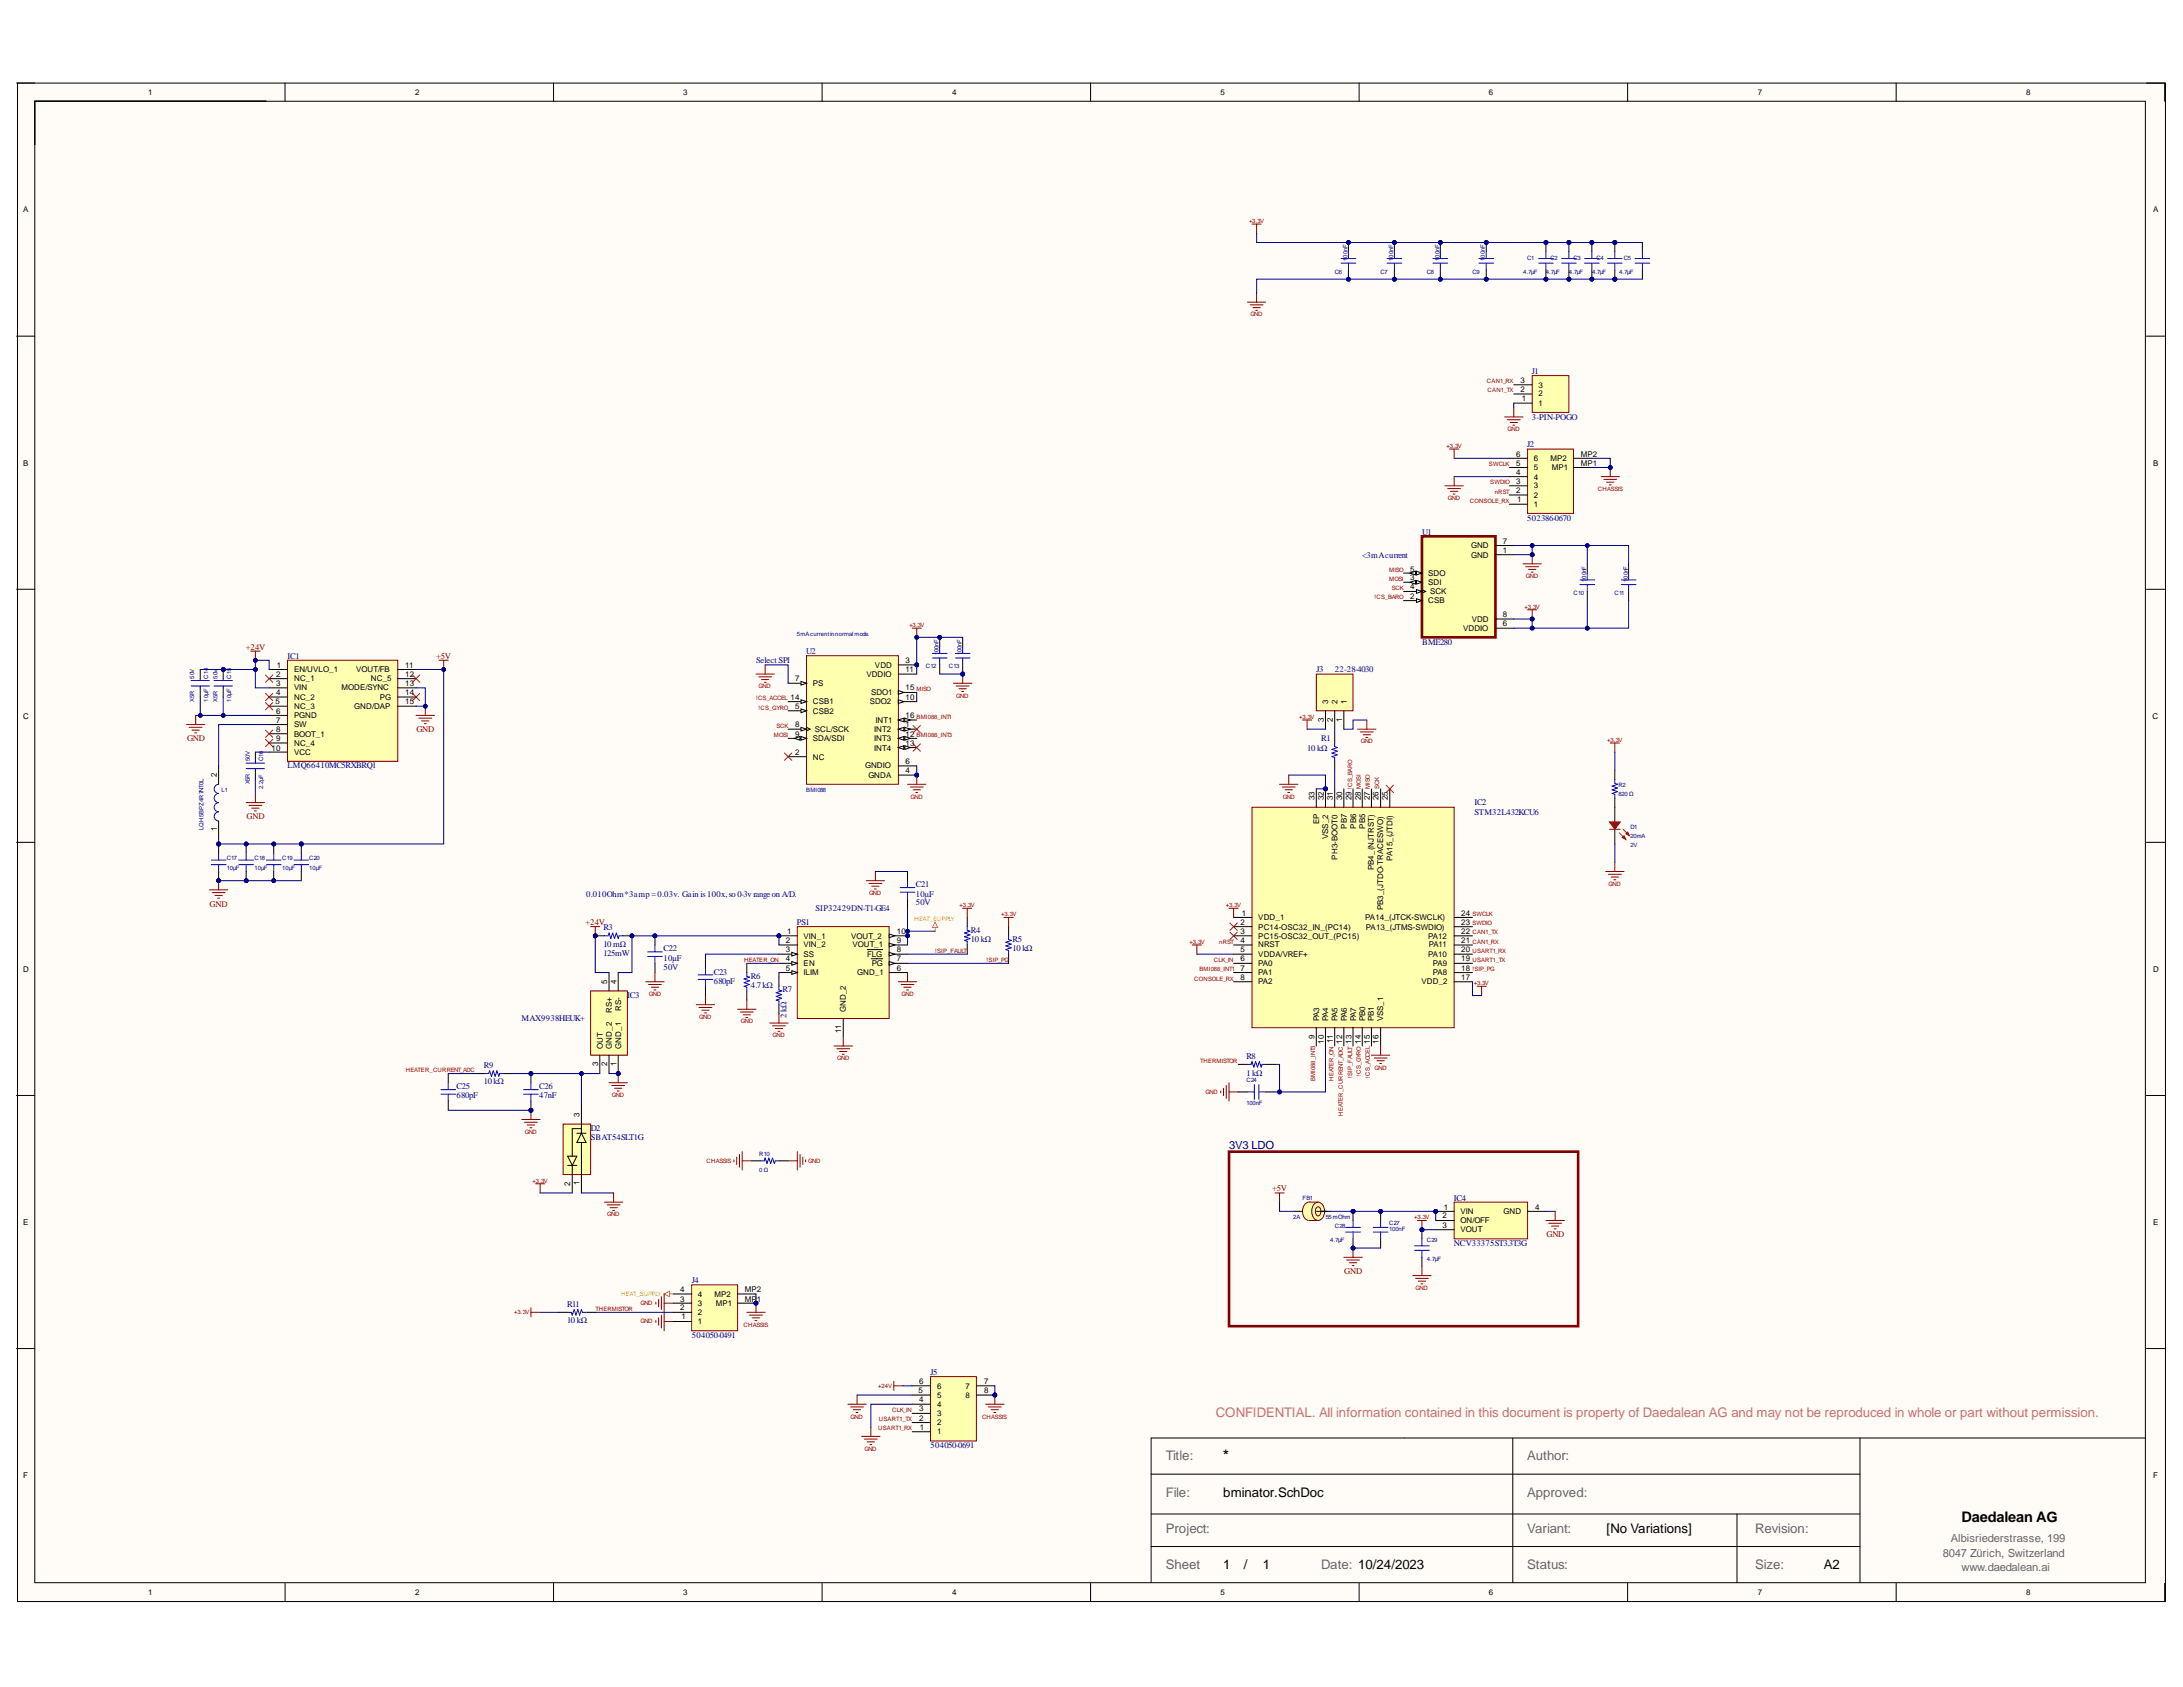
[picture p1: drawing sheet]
<svg xmlns="http://www.w3.org/2000/svg" width="279mm" height="216mm" viewBox="0 0 279 216" stroke-linecap="round" stroke-linejoin="round" font-family="sans-serif">
<defs><g id="words">
<g font-size="1.9">
<text x="156.6" y="186.9">*</text>
<text x="251" y="194.8">Daedalean AG</text>
</g>
<text font-size="1.7" fill="#e06666" x="155.6" y="181.4">CONFIDENTIAL. All information contained in this document is property of Daedalean AG and may not be reproduced in whole or part without permission.</text>
<g font-size="1.7" fill="#666">
<text x="149.2" y="186.9">Title:</text>
<text x="149.2" y="191.5">File:</text>
<text x="195.5" y="186.9">Author:</text>
<text x="195.5" y="191.5">Approved:</text>
<text x="149.2" y="196.2">Project:</text>
<text x="195.5" y="196.2">Variant:</text>
<text x="224.7" y="196.2">Revision:</text>
<text x="149.2" y="200.8">Sheet</text>
<text x="169.1" y="200.8">Date: 10/24/2023</text>
<text x="195.5" y="200.8">Status:</text>
<text x="224.7" y="200.8">Size:</text>
</g>
<g font-size="1.7">
<text x="156.6" y="191.5">bminator.SchDoc</text>
<text x="205.6" y="196.2">[No Variations]</text>
<text x="156.6" y="200.8">1</text>
<text x="159.2" y="200.8">/</text>
<text x="161.6" y="200.8">1</text>
<text x="233.4" y="200.8">A2</text>
</g>
<text font-size="1.4" fill="#000080" x="157.3" y="147">3V3 LDO</text>
<g font-size="1.4" fill="#666">
<text x="249.7" y="197.4">Albisriederstrasse, 199</text>
<text x="248.7" y="199.2">8047 Zürich, Switzerland</text>
<text x="251" y="201.1">www.daedalean.ai</text>
</g>
<g font-size="1.1" fill="#000080">
<text x="196.1" y="47.9">J1</text>
<text x="196.1" y="53.7">3-PIN-POGO</text>
<text x="195.5" y="57.2">J2</text>
<text x="174.3" y="71.4">&lt;3mAcurrent</text>
<text x="182" y="68.4">U1</text>
<text x="195.5" y="66.6">502386-0670</text>
<text x="103.2" y="83.7">U2</text>
<text x="182" y="82.5">BME280</text>
<text x="36.8" y="84.3">IC1</text>
<text x="96.8" y="84.8">Select SPI</text>
<text x="168.5" y="86">J3</text>
<text x="170.9" y="86">22-28-4030</text>
<text x="169.1" y="94.9">R1</text>
<text x="36.8" y="98.3">LMQ66410MC5RXBRQ1</text>
<text x="167.3" y="96.1">10 kΩ</text>
<text x="188.7" y="103.1">IC2</text>
<text x="188.7" y="104.3">STM32L432KCU6</text>
<text x="117.2" y="113.6">C21</text>
<text x="75" y="114.8">0.010Ohm*3amp =0.03v. Gain is100x,so 0-3v range on A/D.</text>
<text x="77.2" y="119.1">R3</text>
<text x="102" y="118.4">PS1</text>
<text x="104.4" y="116.6">SIP32429DN-T1-GE4</text>
<text x="117.2" y="114.7">10µF</text>
<text x="117.2" y="115.8">50V</text>
<text x="124.3" y="119.4">R4</text>
<text x="77.2" y="121.2">10 mΩ</text>
<text x="77.2" y="122.4">125mW</text>
<text x="84.9" y="123">10µF</text>
<text x="84.9" y="124.1">50V</text>
<text x="84.9" y="121.8">C22</text>
<text x="91.3" y="125.9">680pF</text>
<text x="91.3" y="124.7">C23</text>
<text x="96.1" y="125.3">R6</text>
<text x="124.3" y="120.6">10 kΩ</text>
<text x="129.6" y="121.8">10 kΩ</text>
<text x="129.6" y="120.6">R5</text>
<text x="66.7" y="130.7">MAX9938HEUK+</text>
<text x="80.3" y="127.8">IC3</text>
<text x="96.1" y="126.5">4.7 kΩ</text>
<text x="100.1" y="127">R7</text>
<text x="100.7" y="130.3" transform="rotate(-90 100.7 130.3)">2 kΩ</text>
<text x="61.9" y="136.6">R9</text>
<text x="159.5" y="137.7">1 kΩ</text>
<text x="159.5" y="135.5">R8</text>
<text x="58.4" y="140.5">680pF</text>
<text x="58.4" y="139.4">C25</text>
<text x="61.9" y="138.8">10 kΩ</text>
<text x="69" y="140.5">47nF</text>
<text x="69" y="139.4">C26</text>
<text x="75.6" y="144.7">D2</text>
<text x="75.6" y="145.9">SBAT54SLT1G</text>
<text x="186.1" y="153.6">IC4</text>
<text x="186.1" y="159.5">NCV33375ST3.3T3G</text>
<text x="72.6" y="167.3">R11</text>
<text x="88.6" y="164.2">J4</text>
<text x="72.6" y="169.4">10 kΩ</text>
<text x="88.6" y="171.2">504050-0491</text>
<text x="119.1" y="176">J5</text>
<text x="119.1" y="185.4">504050-0691</text>
</g>
<g font-size="1.1" fill="#800000">
<text x="31.5" y="83.1">+24V</text>
<text x="55.8" y="84.3">+5V</text>
<text x="23.9" y="94.9">GND</text>
<text x="53.3" y="93.7">GND</text>
<text x="31.5" y="104.9">GND</text>
<text x="26.8" y="116">GND</text>
<text x="74.9" y="118.4">+24V</text>
<text x="162.8" y="152.5">+5V</text>
<text x="197.9" y="158.3">GND</text>
<text x="172" y="163">GND</text>
</g>
<g font-size="1">
<text x="18.9" y="12.2">1</text>
<text x="53.1" y="12.2">2</text>
<text x="87.5" y="12.2">3</text>
<text x="121.9" y="12.2">4</text>
<text x="156.2" y="12.2">5</text>
<text x="190.6" y="12.2">6</text>
<text x="225" y="12.2">7</text>
<text x="259.3" y="12.2">8</text>
<text x="3" y="27.1">A</text>
<text x="275.6" y="27.1">A</text>
<text x="194.6" y="50.2">2</text>
<text x="194.6" y="49">3</text>
<text x="194.8" y="51.3">1</text>
<text x="196.9" y="51.9">1</text>
<text x="196.9" y="50.7">2</text>
<text x="196.9" y="49.6">3</text>
<text x="3" y="59.6">B</text>
<text x="194" y="59.6">5</text>
<text x="194" y="58.4">6</text>
<text x="196.3" y="59">6</text>
<text x="198.4" y="59">MP2</text>
<text x="202.3" y="59.6">MP1</text>
<text x="202.3" y="58.4">MP2</text>
<text x="275.6" y="59.6">B</text>
<text x="194" y="63.1">2</text>
<text x="194" y="62">3</text>
<text x="194" y="60.8">4</text>
<text x="194.2" y="64.3">1</text>
<text x="196.3" y="64.9">1</text>
<text x="196.3" y="63.7">2</text>
<text x="196.3" y="62.5">3</text>
<text x="196.3" y="61.4">4</text>
<text x="196.3" y="60.2">5</text>
<text x="198.6" y="60.2">MP1</text>
<text x="188.3" y="71.4">GND</text>
<text x="188.3" y="70.2">GND</text>
<text x="192.3" y="70.8">1</text>
<text x="192.3" y="69.6">7</text>
<text x="180.5" y="76.6">2</text>
<text x="180.5" y="75.4">4</text>
<text x="180.5" y="74.2">3</text>
<text x="180.5" y="73.1">5</text>
<text x="182.8" y="77.2">CSB</text>
<text x="182.8" y="74.8">SDI</text>
<text x="182.8" y="73.7">SDO</text>
<text x="183" y="76">SCK</text>
<text x="187.3" y="80.8">VDDIO</text>
<text x="188.4" y="79.6">VDD</text>
<text x="192.3" y="80.2">6</text>
<text x="192.3" y="79">8</text>
<text x="35.4" y="86.6">2</text>
<text x="35.4" y="87.8">3</text>
<text x="35.4" y="89">4</text>
<text x="35.4" y="85.5">1</text>
<text x="37.6" y="86">EN/UVLO_1</text>
<text x="37.6" y="87.2">NC_1</text>
<text x="37.6" y="88.4">VIN</text>
<text x="37.6" y="89.5">NC_2</text>
<text x="43.7" y="88.4">MODE/SYNC</text>
<text x="45.6" y="86">VOUT/FB</text>
<text x="47.5" y="87.2">NC_5</text>
<text x="48.6" y="89.5">PG</text>
<text x="51.8" y="85.5">11</text>
<text x="51.8" y="86.6">12</text>
<text x="51.8" y="87.8">13</text>
<text x="51.8" y="89">14</text>
<text x="101.2" y="89.5">14</text>
<text x="101.8" y="87.2">7</text>
<text x="104" y="87.8">PS</text>
<text x="110.9" y="86.6">VDDIO</text>
<text x="111.5" y="89">SDO1</text>
<text x="112" y="85.5">VDD</text>
<text x="115.9" y="84.9">3</text>
<text x="115.9" y="86">11</text>
<text x="115.9" y="88.4">15</text>
<text x="115.9" y="89.5">10</text>
<text x="3" y="92">C</text>
<text x="35.3" y="90.1">5</text>
<text x="35.4" y="91.3">6</text>
<text x="35.4" y="92.5">7</text>
<text x="35.4" y="93.7">8</text>
<text x="35.4" y="94.9">9</text>
<text x="37.6" y="90.7">NC_3</text>
<text x="37.6" y="91.9">PGND</text>
<text x="37.6" y="93.1">SW</text>
<text x="37.6" y="94.3">BOOT_1</text>
<text x="37.6" y="95.5">NC_4</text>
<text x="45.3" y="90.7">GND/DAP</text>
<text x="51.8" y="90.1">15</text>
<text x="101.8" y="90.7">5</text>
<text x="101.8" y="93.1">8</text>
<text x="101.8" y="94.3">9</text>
<text x="104" y="90.1">CSB1</text>
<text x="104" y="91.3">CSB2</text>
<text x="104" y="94.9">SDA/SDI</text>
<text x="104.3" y="93.7">SCL/SCK</text>
<text x="111.3" y="90.1">SDO2</text>
<text x="111.9" y="93.7">INT2</text>
<text x="111.9" y="94.9">INT3</text>
<text x="112.1" y="92.5">INT1</text>
<text x="115.9" y="91.9">16</text>
<text x="115.9" y="93.1">1</text>
<text x="115.9" y="94.3">12</text>
<text x="115.9" y="95.5">13</text>
<text x="169.4" y="92.4" transform="rotate(-90 169.4 92.4)">3</text>
<text x="170" y="90.1" transform="rotate(-90 170 90.1)">3</text>
<text x="170.6" y="92.4" transform="rotate(-90 170.6 92.4)">2</text>
<text x="171.2" y="90.1" transform="rotate(-90 171.2 90.1)">2</text>
<text x="171.8" y="92.3" transform="rotate(-90 171.8 92.3)">1</text>
<text x="172.4" y="90.1" transform="rotate(-90 172.4 90.1)">1</text>
<text x="275.5" y="92">C</text>
<text x="27.7" y="99.4" transform="rotate(-90 27.7 99.4)">2</text>
<text x="34.8" y="96.1">10</text>
<text x="37.6" y="96.7">VCC</text>
<text x="101.8" y="96.7">2</text>
<text x="104" y="97.2">NC</text>
<text x="110.7" y="98.3">GNDIO</text>
<text x="111.1" y="99.5">GNDA</text>
<text x="111.9" y="96.1">INT4</text>
<text x="115.9" y="97.8">6</text>
<text x="115.9" y="98.9">4</text>
<text x="27.7" y="106.4" transform="rotate(-90 27.7 106.4)">1</text>
<text x="168.2" y="102.4" transform="rotate(-90 168.2 102.4)">33</text>
<text x="168.8" y="105.4" transform="rotate(-90 168.8 105.4)">EP</text>
<text x="169.4" y="102.4" transform="rotate(-90 169.4 102.4)">32</text>
<text x="170" y="107.4" transform="rotate(-90 170 107.4)">VSS_2</text>
<text x="170.6" y="102.4" transform="rotate(-90 170.6 102.4)">31</text>
<text x="171.8" y="102.4" transform="rotate(-90 171.8 102.4)">30</text>
<text x="172.4" y="106" transform="rotate(-90 172.4 106)">PB7</text>
<text x="173" y="102.4" transform="rotate(-90 173 102.4)">29</text>
<text x="173.6" y="106" transform="rotate(-90 173.6 106)">PB6</text>
<text x="174.2" y="102.4" transform="rotate(-90 174.2 102.4)">28</text>
<text x="174.7" y="106" transform="rotate(-90 174.7 106)">PB5</text>
<text x="175.3" y="102.4" transform="rotate(-90 175.3 102.4)">27</text>
<text x="176.4" y="102.4" transform="rotate(-90 176.4 102.4)">26</text>
<text x="177.6" y="102.4" transform="rotate(-90 177.6 102.4)">25</text>
<text x="171.2" y="110" transform="rotate(-90 171.2 110)">PH3-BOOT0</text>
<text x="175.8" y="111.4" transform="rotate(-90 175.8 111.4)">PB4_(NJTRST)</text>
<text x="178.2" y="110.2" transform="rotate(-90 178.2 110.2)">PA15_(JTDI)</text>
<text x="100.7" y="119.6">1</text>
<text x="114.8" y="119.6">10</text>
<text x="158.8" y="118.4">2</text>
<text x="158.8" y="119.6">3</text>
<text x="158.9" y="117.2">1</text>
<text x="161" y="117.8">VDD_1</text>
<text x="161" y="119">PC14-OSC32_IN_(PC14)</text>
<text x="174.7" y="117.8">PA14_(JTCK-SWCLK)</text>
<text x="174.8" y="119">PA13_(JTMS-SWDIO)</text>
<text x="177" y="116.5" transform="rotate(-90 177 116.5)">PB3_(JTDO-TRACESWO)</text>
<text x="187" y="117.2">24</text>
<text x="187" y="118.4">23</text>
<text x="187" y="119.6">22</text>
<text x="3" y="124.4">D</text>
<text x="77.7" y="125.9" transform="rotate(-90 77.7 125.9)">5</text>
<text x="78.9" y="125.9" transform="rotate(-90 78.9 125.9)">4</text>
<text x="100.6" y="120.7">2</text>
<text x="100.6" y="121.9">3</text>
<text x="100.6" y="123">4</text>
<text x="100.6" y="124.2">5</text>
<text x="102.9" y="120.2">VIN_1</text>
<text x="102.9" y="121.3">VIN_2</text>
<text x="102.9" y="122.4">SS</text>
<text x="102.9" y="123.6">EN</text>
<text x="102.9" y="124.8">ILIM</text>
<text x="108.9" y="120.2">VOUT_2</text>
<text x="109.1" y="121.3">VOUT_1</text>
<text x="109.7" y="124.8">GND_1</text>
<text x="111" y="122.4">FLG</text>
<text x="111.6" y="123.6">PG</text>
<text x="114.8" y="120.7">9</text>
<text x="114.8" y="121.9">8</text>
<text x="114.8" y="123">7</text>
<text x="114.8" y="124.2">6</text>
<text x="158.8" y="120.7">4</text>
<text x="158.8" y="121.9">5</text>
<text x="158.8" y="123">6</text>
<text x="158.8" y="124.2">7</text>
<text x="158.8" y="125.4">8</text>
<text x="161" y="120.2">PC15-OSC32_OUT_(PC15)</text>
<text x="161" y="121.3">NRST</text>
<text x="161" y="122.4">VDDA/VREF+</text>
<text x="161" y="123.6">PA0</text>
<text x="161" y="124.8">PA1</text>
<text x="161" y="126">PA2</text>
<text x="181.9" y="126">VDD_2</text>
<text x="182.8" y="120.2">PA12</text>
<text x="182.8" y="122.4">PA10</text>
<text x="182.9" y="121.3">PA11</text>
<text x="183.4" y="123.6">PA9</text>
<text x="183.4" y="124.8">PA8</text>
<text x="187" y="120.7">21</text>
<text x="187" y="121.9">20</text>
<text x="187" y="123">19</text>
<text x="187" y="124.2">18</text>
<text x="187" y="125.4">17</text>
<text x="275.6" y="124.4">D</text>
<text x="78.3" y="129.6" transform="rotate(-90 78.3 129.6)">RS+</text>
<text x="79.5" y="129.4" transform="rotate(-90 79.5 129.4)">RS-</text>
<text x="108.3" y="129.5" transform="rotate(-90 108.3 129.5)">GND_2</text>
<text x="168.8" y="130.7" transform="rotate(-90 168.8 130.7)">PA3</text>
<text x="170" y="130.7" transform="rotate(-90 170 130.7)">PA4</text>
<text x="171.2" y="130.7" transform="rotate(-90 171.2 130.7)">PA5</text>
<text x="172.4" y="130.7" transform="rotate(-90 172.4 130.7)">PA6</text>
<text x="173.6" y="130.7" transform="rotate(-90 173.6 130.7)">PA7</text>
<text x="174.7" y="130.7" transform="rotate(-90 174.7 130.7)">PB0</text>
<text x="175.8" y="130.7" transform="rotate(-90 175.8 130.7)">PB1</text>
<text x="177" y="130.7" transform="rotate(-90 177 130.7)">VSS_1</text>
<text x="76.5" y="136.5" transform="rotate(-90 76.5 136.5)">3</text>
<text x="77.1" y="134.2" transform="rotate(-90 77.1 134.2)">OUT</text>
<text x="77.7" y="136.5" transform="rotate(-90 77.7 136.5)">2</text>
<text x="78.3" y="134.2" transform="rotate(-90 78.3 134.2)">GND_2</text>
<text x="78.9" y="136.4" transform="rotate(-90 78.9 136.4)">1</text>
<text x="79.5" y="134.2" transform="rotate(-90 79.5 134.2)">GND_1</text>
<text x="107.7" y="132.3" transform="rotate(-90 107.7 132.3)">11</text>
<text x="168.2" y="133" transform="rotate(-90 168.2 133)">9</text>
<text x="169.4" y="133.6" transform="rotate(-90 169.4 133.6)">10</text>
<text x="170.6" y="133.4" transform="rotate(-90 170.6 133.4)">11</text>
<text x="171.8" y="133.6" transform="rotate(-90 171.8 133.6)">12</text>
<text x="173" y="133.6" transform="rotate(-90 173 133.6)">13</text>
<text x="174.2" y="133.6" transform="rotate(-90 174.2 133.6)">14</text>
<text x="175.3" y="133.6" transform="rotate(-90 175.3 133.6)">15</text>
<text x="176.4" y="133.6" transform="rotate(-90 176.4 133.6)">16</text>
<text x="74.2" y="142.9" transform="rotate(-90 74.2 142.9)">3</text>
<text x="73" y="151.8" transform="rotate(-90 73 151.8)">2</text>
<text x="74.2" y="151.6" transform="rotate(-90 74.2 151.6)">1</text>
<text x="184.6" y="155.9">2</text>
<text x="184.8" y="154.8">1</text>
<text x="186.9" y="155.4">VIN</text>
<text x="192.4" y="155.4">GND</text>
<text x="196.5" y="154.8">4</text>
<text x="3" y="156.8">E</text>
<text x="184.6" y="157.1">3</text>
<text x="186.9" y="156.5">ON/OFF</text>
<text x="186.9" y="157.7">VOUT</text>
<text x="275.6" y="156.8">E</text>
<text x="87" y="167.7">2</text>
<text x="87" y="166.6">3</text>
<text x="87" y="165.4">4</text>
<text x="89.3" y="167.2">3</text>
<text x="89.3" y="166">4</text>
<text x="91.4" y="166">MP2</text>
<text x="91.6" y="167.2">MP1</text>
<text x="95.3" y="166.6">MP1</text>
<text x="95.3" y="165.4">MP2</text>
<text x="87.2" y="168.9">1</text>
<text x="89.3" y="169.5">1</text>
<text x="89.3" y="168.3">2</text>
<text x="117.6" y="178.3">5</text>
<text x="117.7" y="179.4">4</text>
<text x="117.7" y="177.2">6</text>
<text x="119.9" y="178.9">5</text>
<text x="119.9" y="177.7">6</text>
<text x="123.6" y="178.9">8</text>
<text x="123.6" y="177.7">7</text>
<text x="125.9" y="178.3">8</text>
<text x="125.9" y="177.2">7</text>
<text x="117.7" y="181.8">2</text>
<text x="117.7" y="180.6">3</text>
<text x="117.7" y="183">1</text>
<text x="119.9" y="183.6">1</text>
<text x="119.9" y="182.4">2</text>
<text x="119.9" y="181.2">3</text>
<text x="119.9" y="180">4</text>
<text x="3" y="189.2">F</text>
<text x="275.6" y="189.2">F</text>
<text x="18.9" y="204.1">1</text>
<text x="53.1" y="204.1">2</text>
<text x="87.5" y="204.1">3</text>
<text x="121.9" y="204.1">4</text>
<text x="156.2" y="204.1">5</text>
<text x="190.6" y="204.1">6</text>
<text x="225" y="204.1">7</text>
<text x="259.3" y="204.1">8</text>
</g>
<g font-size=".8" fill="#800000">
<text x="159.9" y="28.5">+3.3V</text>
<text x="160" y="40.5">GND</text>
<text x="190.3" y="49">CAN1_RX</text>
<text x="190.4" y="50.2">CAN1_TX</text>
<text x="185.2" y="57.3">+3.3V</text>
<text x="190.6" y="59.7">SWCLK</text>
<text x="192.9" y="55.2">GND</text>
<text x="185.3" y="64">GND</text>
<text x="188.1" y="64.4">CONSOLE_RX</text>
<text x="190.7" y="62">SWDIO</text>
<text x="191.3" y="63.2">nRST</text>
<text x="204.5" y="62.8">CHASSIS</text>
<text x="175.9" y="76.7">!CS_BARO</text>
<text x="177.8" y="74.3">MOSI</text>
<text x="177.8" y="73.1">MISO</text>
<text x="178.1" y="75.5">SCK</text>
<text x="195.1" y="77.9">+3.3V</text>
<text x="195.3" y="74">GND</text>
<text x="116.4" y="80.2">+3.3V</text>
<text x="96.8" y="89.6">!CS_ACCEL</text>
<text x="97.1" y="88.1">GND</text>
<text x="117.3" y="88.4">MISO</text>
<text x="122.4" y="89.3">GND</text>
<text x="97.1" y="90.8">!CS_GYRO</text>
<text x="99" y="94.4">MOSI</text>
<text x="99.4" y="93.2">SCK</text>
<text x="117.3" y="92">BMI088_INT1</text>
<text x="117.3" y="94.4">BMI088_INT3</text>
<text x="166.3" y="92">+3.3V</text>
<text x="174.2" y="95.1">GND</text>
<text x="205.7" y="95">+3.3V</text>
<text x="173.1" y="101" transform="rotate(-90 173.1 101)">!CS_BARO</text>
<text x="174.2" y="101" transform="rotate(-90 174.2 101)">MOSI</text>
<text x="175.3" y="101" transform="rotate(-90 175.3 101)">MISO</text>
<text x="176.5" y="101" transform="rotate(-90 176.5 101)">SCK</text>
<text x="116.6" y="102.2">GND</text>
<text x="164.2" y="102.2">GND</text>
<text x="205.9" y="113.4">GND</text>
<text x="111.2" y="114.6">GND</text>
<text x="122.8" y="116.1">+3.3V</text>
<text x="128.1" y="117.3">+3.3V</text>
<text x="156.9" y="116.1">+3.3V</text>
<text x="188.4" y="119.6">CAN1_TX</text>
<text x="188.4" y="118.4">SWDIO</text>
<text x="188.4" y="117.3">SWCLK</text>
<text x="95.2" y="123.1">HEATER_ON</text>
<text x="119.7" y="121.9">!SIP_FAULT</text>
<text x="126.3" y="123.1">!SIP_PG</text>
<text x="152.2" y="120.8">+3.3V</text>
<text x="152.8" y="125.5">CONSOLE_RX</text>
<text x="153.5" y="124.3">BMI088_INT1</text>
<text x="155.4" y="123.1">CLK_IN</text>
<text x="156.1" y="120.8">nRST</text>
<text x="188.4" y="123.1">USART1_TX</text>
<text x="188.4" y="121.9">USART1_RX</text>
<text x="188.4" y="120.8">CAN1_RX</text>
<text x="188.4" y="124.3">!SIP_PG</text>
<text x="83.1" y="127.5">GND</text>
<text x="89.5" y="130.4">GND</text>
<text x="94.8" y="131">GND</text>
<text x="115.4" y="127.5">GND</text>
<text x="188.6" y="126.1">+3.3V</text>
<text x="51.9" y="137.2">HEATER_CURRENT_ADC</text>
<text x="98.9" y="132.8">GND</text>
<text x="107.2" y="135.7">GND</text>
<text x="153.6" y="136.1">THERMISTOR</text>
<text x="174.2" y="137.7" transform="rotate(-90 174.2 137.7)">!CS_GYRO</text>
<text x="175.3" y="137.9" transform="rotate(-90 175.3 137.9)">!CS_ACCEL</text>
<text x="175.9" y="136.9">GND</text>
<text x="78.3" y="140.4">GND</text>
<text x="154.3" y="140">GND</text>
<text x="168.3" y="138.3" transform="rotate(-90 168.3 138.3)">BMI088_INT3</text>
<text x="170.7" y="138.3" transform="rotate(-90 170.7 138.3)">HEATER_ON</text>
<text x="171.9" y="142.8" transform="rotate(-90 171.9 142.8)">HEATER_CURRENT_ADC</text>
<text x="173.1" y="138" transform="rotate(-90 173.1 138)">!SIP_FAULT</text>
<text x="67.2" y="145.1">GND</text>
<text x="90.4" y="148.8">CHASSIS</text>
<text x="103.4" y="148.8">GND</text>
<text x="68.2" y="151.4">+3.3V</text>
<text x="77.7" y="155.7">GND</text>
<text x="181" y="156">+3.3V</text>
<text x="76.2" y="167.8">THERMISTOR</text>
<text x="82" y="167">GND</text>
<text x="181.2" y="165.1">GND</text>
<text x="65.8" y="168.2">+3.3V</text>
<text x="82" y="169.4">GND</text>
<text x="95.2" y="169.8">CHASSIS</text>
<text x="112.4" y="177.6">+24V</text>
<text x="108.9" y="181.6">GND</text>
<text x="110.6" y="185.7">GND</text>
<text x="112.4" y="183.1">USART1_RX</text>
<text x="112.5" y="181.9">USART1_TX</text>
<text x="114.2" y="180.7">CLK_IN</text>
<text x="125.7" y="181.6">CHASSIS</text>
</g>
<g font-size=".8" fill="#000080">
<text x="170.9" y="35">C6</text>
<text x="172.5" y="33.4" transform="rotate(-90 172.5 33.4)">100nF</text>
<text x="176.7" y="35">C7</text>
<text x="178.3" y="33.4" transform="rotate(-90 178.3 33.4)">100nF</text>
<text x="182.6" y="35">C8</text>
<text x="184.2" y="33.4" transform="rotate(-90 184.2 33.4)">100nF</text>
<text x="188.4" y="35">C9</text>
<text x="190.1" y="33.4" transform="rotate(-90 190.1 33.4)">100nF</text>
<text x="195" y="35">4.7µF</text>
<text x="195.5" y="33.2">C1</text>
<text x="197.8" y="35">4.7µF</text>
<text x="198.4" y="33.2">C2</text>
<text x="200.8" y="35">4.7µF</text>
<text x="201.4" y="33.2">C3</text>
<text x="203.8" y="35">4.7µF</text>
<text x="204.4" y="33.2">C4</text>
<text x="207.2" y="35">4.7µF</text>
<text x="207.8" y="33.2">C5</text>
<text x="201.4" y="76.1">C10</text>
<text x="203" y="74.5" transform="rotate(-90 203 74.5)">100nF</text>
<text x="206.6" y="76.1">C11</text>
<text x="208.3" y="74.5" transform="rotate(-90 208.3 74.5)">100nF</text>
<text x="102" y="81.4">5mAcurrentinnormalmode.</text>
<text x="120.1" y="83.9" transform="rotate(-90 120.1 83.9)">100nF</text>
<text x="123.1" y="83.9" transform="rotate(-90 123.1 83.9)">100nF</text>
<text x="24.9" y="89.8" transform="rotate(-90 24.9 89.8)">X5R</text>
<text x="24.9" y="86.8" transform="rotate(-90 24.9 86.8)">50V</text>
<text x="26.6" y="89.8" transform="rotate(-90 26.6 89.8)">10µF</text>
<text x="26.6" y="86.8" transform="rotate(-90 26.6 86.8)">C14</text>
<text x="27.8" y="89.8" transform="rotate(-90 27.8 89.8)">X5R</text>
<text x="27.8" y="86.8" transform="rotate(-90 27.8 86.8)">50V</text>
<text x="29.6" y="89.8" transform="rotate(-90 29.6 89.8)">10µF</text>
<text x="29.6" y="86.8" transform="rotate(-90 29.6 86.8)">C15</text>
<text x="118.5" y="85.5">C12</text>
<text x="121.5" y="85.5">C13</text>
<text x="28.3" y="101.4">L1</text>
<text x="32" y="100.4" transform="rotate(-90 32 100.4)">X5R</text>
<text x="32" y="97.4" transform="rotate(-90 32 97.4)">50V</text>
<text x="33.7" y="101" transform="rotate(-90 33.7 101)">2.2µF</text>
<text x="33.7" y="97.4" transform="rotate(-90 33.7 97.4)">C16</text>
<text x="103.2" y="101.4">BMI088</text>
<text x="207.1" y="101.9">820 Ω</text>
<text x="207.1" y="100.7">R2</text>
<text x="26.1" y="106.2" transform="rotate(-90 26.1 106.2)">LQH5BPZ4R7NT0L</text>
<text x="208.7" y="107.2">20mA</text>
<text x="208.7" y="106.1">D1</text>
<text x="29" y="111.3">10µF</text>
<text x="29" y="110.1">C17</text>
<text x="32.6" y="111.3">10µF</text>
<text x="32.6" y="110.1">C18</text>
<text x="36.1" y="111.3">10µF</text>
<text x="36.1" y="110.1">C19</text>
<text x="39.6" y="111.3">10µF</text>
<text x="39.6" y="110.1">C20</text>
<text x="208.7" y="108.4">2V</text>
<text x="159.5" y="141.5">100nF</text>
<text x="159.5" y="138.5">C24</text>
<text x="97.2" y="147.9">R10</text>
<text x="97.2" y="150">0 Ω</text>
<text x="166.7" y="153.6">FB1</text>
<text x="165.5" y="156">2A</text>
<text x="169.7" y="156">55mOhm</text>
<text x="170.3" y="159">4.7µF</text>
<text x="170.9" y="157.2">C28</text>
<text x="177.8" y="157.5">100nF</text>
<text x="177.8" y="156.8">C27</text>
<text x="182.6" y="161.3">4.7µF</text>
<text x="182.6" y="159">C29</text>
</g>
<g font-size=".8" fill="#f90">
<text x="117.1" y="117.9">HEAT_SUPPLY</text>
<text x="79.5" y="165.8">HEAT_SUPPLY</text>
</g>
</g></defs>
<g fill="#fffcf8">
<path d="M2.1 10.6h274.9v194.4h-274.9z" fill-rule="evenodd"/>
<path d="M4.5 13h270.2v189.6h-270.2z" fill-rule="evenodd"/>
</g>
<g fill="none" stroke="#000" stroke-width=".13">
<path d="M2.1 10.6h275.1v194.4h-275v-194.4M4.5 12.9l270.1 .1v189.6h-270.1zM36.5 10.6v2.4M70.8 10.6v2.4M105.2 10.6v2.4M139.6 10.6v2.4M174 10.6v2.4M208.3 10.6v2.4M242.7 10.6v2.4M277 10.6v2.4M2.1 43h2.3M274.7 43h2.3"/>
<path d="M2.1 75.4h2.3M274.7 75.4h2.3M2.1 107.8h2.3M274.7 107.8h2.3M2.1 140.2h2.3M274.7 140.2h2.3M2.1 172.6h2.3M274.7 172.6h2.3M147.3 197.9h90.8M147.3 193.8h90.8M147.3 188.7h90.8M193.6 184v18.5"/>
<path d="M222.3 193.8v8.7M238.1 184v18.5M274.6 184h-127.3v18.5M36.5 202.6v2.4M70.8 202.6v2.4M105.2 202.6v2.4M139.6 202.6v2.4M174 202.6v2.4M208.3 202.6v2.4M242.7 202.6v2.4M277 202.6v2.4"/>
</g>
<circle cx="117.3" cy="85.1" r=".24" fill="#000080"/>
<circle cx="117.3" cy="85.1" r=".24" fill="none" stroke="#000080" stroke-width=".13"/>
<circle cx="117.3" cy="99.2" r=".24" fill="#000080"/>
<circle cx="117.3" cy="99.2" r=".24" fill="none" stroke="#000080" stroke-width=".13"/>
<path d="M103.2 83.9h11.8v16.5h-11.8z" fill-rule="evenodd" fill="#ffffb0"/>
<path d="M103.2 83.9h11.8v16.5h-11.8z" fill="none" stroke="#800000" stroke-width=".13"/>
<path d="M100.9 87.4h2.3" fill="none" stroke="#000" stroke-width=".13"/>
<path d="M102.5 87.2l.7 .2-.7 .3z" fill="#f8fcff"/>
<path d="M100.9 89.8h2.3M102.5 87.2l.7 .2-.7 .3z" fill="none" stroke="#000" stroke-width=".13"/>
<path d="M102.5 89.6l.7 .2-.7 .2z" fill="#f8fcff"/>
<path d="M100.9 91h2.3M102.5 89.6l.7 .2-.7 .2z" fill="none" stroke="#000" stroke-width=".13"/>
<path d="M102.5 90.7l.7 .3-.7 .2z" fill="#f8fcff"/>
<path d="M100.9 93.3h2.3M102.5 90.7l.7 .3-.7 .2z" fill="none" stroke="#000" stroke-width=".13"/>
<path d="M102.5 93.1l.7 .2-.7 .3z" fill="#f8fcff"/>
<path d="M100.9 94.5h2.3M102.5 93.1l.7 .2-.7 .3zM103.2 93.1l.5 .2-.5 .3" fill="none" stroke="#000" stroke-width=".13"/>
<path d="M102.5 94.3l.7 .2-.7 .2z" fill="#f8fcff"/>
<path d="M102.5 94.3l.7 .2-.7 .2z" fill="none" stroke="#000" stroke-width=".13"/>
<path d="M101.7 94.5l.7-.2v.4z" fill="#f8fcff"/>
<path d="M100.9 96.8h2.3M101.7 94.5l.7-.2v.4zM115 85.1h2.3" fill="none" stroke="#000" stroke-width=".13"/>
<circle cx="117.3" cy="85.1" r=".24" fill="#000080"/>
<circle cx="117.3" cy="85.1" r=".24" fill="none" stroke="#000080" stroke-width=".13"/>
<path d="M115 86.3h2.3M115 88.6h2.3" fill="none" stroke="#000" stroke-width=".13"/>
<path d="M115 88.4l.7 .2-.7 .3z" fill="#f8fcff"/>
<path d="M115 88.4l.7 .2-.7 .3zM115 89.8h2.3" fill="none" stroke="#000" stroke-width=".13"/>
<path d="M115 89.6l.7 .2-.7 .2z" fill="#f8fcff"/>
<path d="M115 89.6l.7 .2-.7 .2zM115 92.1h2.3" fill="none" stroke="#000" stroke-width=".13"/>
<path d="M115 92.1l.7-.2v.5z" fill="#f8fcff"/>
<path d="M115 92.1l.7-.2v.5z" fill="none" stroke="#000" stroke-width=".13"/>
<path d="M115.8 91.9l.7 .2-.7 .3z" fill="#f8fcff"/>
<path d="M115 93.3h2.3M115.8 91.9l.7 .2-.7 .3z" fill="none" stroke="#000" stroke-width=".13"/>
<path d="M115 93.3l.7-.2v.5z" fill="#f8fcff"/>
<path d="M115 93.3l.7-.2v.5z" fill="none" stroke="#000" stroke-width=".13"/>
<path d="M115.8 93.1l.7 .2-.7 .3z" fill="#f8fcff"/>
<path d="M115 94.5h2.3M115.8 93.1l.7 .2-.7 .3z" fill="none" stroke="#000" stroke-width=".13"/>
<path d="M115 94.5l.7-.2v.4z" fill="#f8fcff"/>
<path d="M115 94.5l.7-.2v.4z" fill="none" stroke="#000" stroke-width=".13"/>
<path d="M115.8 94.3l.7 .2-.7 .2z" fill="#f8fcff"/>
<path d="M115 95.7h2.3M115.8 94.3l.7 .2-.7 .2z" fill="none" stroke="#000" stroke-width=".13"/>
<path d="M115 95.7l.7-.3v.5z" fill="#f8fcff"/>
<path d="M115 95.7l.7-.3v.5z" fill="none" stroke="#000" stroke-width=".13"/>
<path d="M115.8 95.4l.7 .3-.7 .2z" fill="#f8fcff"/>
<path d="M115 98h2.3M115 99.2h2.3M115.8 95.4l.7 .3-.7 .2z" fill="none" stroke="#000" stroke-width=".13"/>
<circle cx="117.3" cy="99.2" r=".24" fill="#000080"/>
<circle cx="117.3" cy="99.2" r=".24" fill="none" stroke="#000080" stroke-width=".13"/>
<path d="M182 68.6h9.4v13h-9.4z" fill-rule="evenodd" fill="#ffffb0"/>
<path d="M182 68.6h9.4v13h-9.4z" fill="none" stroke="#800000" stroke-width=".34"/>
<path d="M179.6 76.9h2.4" fill="none" stroke="#000" stroke-width=".13"/>
<path d="M181.3 76.6l.7 .3-.7 .2z" fill="#f8fcff"/>
<path d="M179.6 75.7h2.4M181.3 76.6l.7 .3-.7 .2z" fill="none" stroke="#000" stroke-width=".13"/>
<path d="M181.3 75.5l.7 .2-.7 .2z" fill="#f8fcff"/>
<path d="M179.6 74.5h2.4M181.3 75.5l.7 .2-.7 .2zM182 75.5l.5 .2-.5 .2" fill="none" stroke="#000" stroke-width=".13"/>
<path d="M181.3 74.3l.7 .2-.7 .3z" fill="#f8fcff"/>
<path d="M181.3 74.3l.7 .2-.7 .3z" fill="none" stroke="#000" stroke-width=".13"/>
<path d="M180.5 74.5l.7-.2v.5z" fill="#f8fcff"/>
<path d="M179.6 73.3h2.4M180.5 74.5l.7-.2v.5z" fill="none" stroke="#000" stroke-width=".13"/>
<path d="M181.3 73.1l.7 .2-.7 .3z" fill="#f8fcff"/>
<path d="M181.3 73.1l.7 .2-.7 .3z" fill="none" stroke="#000" stroke-width=".13"/>
<path d="M180.5 73.3l.7-.2v.5z" fill="#f8fcff"/>
<path d="M180.5 73.3l.7-.2v.5zM191.4 79.2h2.3M191.4 71h2.3M191.4 69.8h2.3M191.4 80.4h2.3M206.7 103.3v1.9M206.7 106.1v1.9" fill="none" stroke="#000" stroke-width=".13"/>
<path d="M185.5 57.5h1.2M186.1 57.5v1.2M184.9 62.2h2.4M185.3 62.5h1.6M185.6 62.9h1M186 63.2h.2M186.1 61v1.2" fill="none" stroke="#800000" stroke-width=".13"/>
<path d="M206 106.1h1.4" fill="none" stroke="#f00" stroke-width=".13"/>
<path d="M206 105.2h1.4l-.7 .9z" fill="#f00"/>
<path d="M206 105.2h1.4l-.7 .9zM207.7 106.1l.6 .6" fill="none" stroke="#f00" stroke-width=".13"/>
<path d="M208.1 106.7l.2-.2 .3 .5z" fill="#f00"/>
<path d="M207.3 106.6l.7 .7M208.1 106.7l.2-.2 .3 .5z" fill="none" stroke="#f00" stroke-width=".13"/>
<path d="M207.6 107.2l.3-.2 .2 .4z" fill="#f00"/>
<path d="M207.6 107.2l.3-.2 .2 .4z" fill="none" stroke="#f00" stroke-width=".13"/>
<path d="M206.7 98.6v1.2M206.7 102.1v1.2" fill="none" stroke="#000" stroke-width=".13"/>
<path d="M206.7 99.8v.5l.3 .1-.7 .2 .7 .2-.7 .3 .7 .2-.7 .2 .4 .2v.4" fill="none" stroke="#00f" stroke-width=".13"/>
<path d="M194.9 72.2h2.4M195.3 72.5h1.6M195.6 72.9h1M196 73.2h.2M196.1 71v1.2M206.1 95.1h1.2M206.7 95.1v1.2M205.5 111.5h2.4M205.9 111.9h1.6M206.2 112.2h1M206.6 112.6h.2M206.7 110.4v1.1" fill="none" stroke="#800000" stroke-width=".13"/>
<circle cx="196.1" cy="71" r=".24" fill="#000080"/>
<circle cx="196.1" cy="71" r=".24" fill="none" stroke="#000080" stroke-width=".13"/>
<path d="M195.5 78h1.2M196.1 78v1.2" fill="none" stroke="#800000" stroke-width=".13"/>
<circle cx="196.1" cy="79.2" r=".24" fill="#000080"/>
<circle cx="196.1" cy="79.2" r=".24" fill="none" stroke="#000080" stroke-width=".13"/>
<path d="M159.7 38.7h2.3M160 39h1.7M160.2 28.7h1.2M160.4 39.4h.9M160.7 39.7h.2M160.8 28.7v1.1M160.8 37.5v1.2M117.3 99.2v1.2M116.2 100.4h2.3M116.5 100.7h1.7M116.9 101.1h.9M117.2 101.4h.2" fill="none" stroke="#800000" stroke-width=".13"/>
<circle cx="117.3" cy="99.2" r=".24" fill="#000080"/>
<circle cx="117.3" cy="99.2" r=".24" fill="none" stroke="#000080" stroke-width=".13"/>
<path d="M122 87.4h2.4M122.4 87.8h1.6M122.7 88.1h1M123.1 88.5h.2M123.2 86.3v1.1" fill="none" stroke="#800000" stroke-width=".13"/>
<circle cx="123.2" cy="86.3" r=".24" fill="#000080"/>
<circle cx="123.2" cy="86.3" r=".24" fill="none" stroke="#000080" stroke-width=".13"/>
<path d="M116.7 80.4h1.2M117.3 80.4v1.2" fill="none" stroke="#800000" stroke-width=".13"/>
<circle cx="117.3" cy="81.6" r=".24" fill="#000080"/>
<circle cx="117.3" cy="81.6" r=".24" fill="none" stroke="#000080" stroke-width=".13"/>
<path d="M96.8 86.3h2.3M97.1 86.6h1.7M97.5 87h.9M97.8 87.3h.3M97.9 85.1v1.2" fill="none" stroke="#800000" stroke-width=".13"/>
<path d="M157.3 147.4h44.7v22.3h-44.7z" fill="none" stroke="#800000" stroke-width=".34"/>
<circle cx="182" cy="157.4" r=".23" fill="#000080"/>
<circle cx="182" cy="157.4" r=".23" fill="none" stroke="#000080" stroke-width=".13"/>
<path d="M182 157.4v1.1M182 160.9v1.2" fill="none" stroke="#000" stroke-width=".13"/>
<circle cx="182" cy="157.4" r=".23" fill="#000080"/>
<circle cx="182" cy="157.4" r=".23" fill="none" stroke="#000080" stroke-width=".13"/>
<path d="M181 159.4h1.9M182 158.5v.9M181 160h1.9M182 160v.9" fill="none" stroke="#00f" stroke-width=".13"/>
<path d="M181.4 156.2h1.2M182 156.2v1.2" fill="none" stroke="#800000" stroke-width=".13"/>
<circle cx="182" cy="157.4" r=".23" fill="#000080"/>
<circle cx="182" cy="157.4" r=".23" fill="none" stroke="#000080" stroke-width=".13"/>
<path d="M180.8 163.3h2.4M181.2 163.6h1.6M181.5 164h1M181.9 164.3h.2M182 162.1v1.2" fill="none" stroke="#800000" stroke-width=".13"/>
<path d="M25.6 85.7v1.2M25.6 88v1.2M28 98v2.4M28 105.1v2.3" fill="none" stroke="#000" stroke-width=".13"/>
<path d="M24.5 87.1h2.3M24.5 87.8h2.3M25.6 86.9v.2M25.6 87.8v.2M28 100.4a.59 .59 0 0 0-.6 .6 .59 .59 0 0 0 .6 .5 .59 .59 0 0 0-.6 .6 .59 .59 0 0 0 .6 .6 .59 .59 0 0 0-.6 .6 .59 .59 0 0 0 .6 .6 .59 .59 0 0 0-.6 .6 .59 .59 0 0 0 .6 .6" fill="none" stroke="#00f" stroke-width=".13"/>
<circle cx="28.6" cy="85.7" r=".24" fill="#000080"/>
<circle cx="28.6" cy="85.7" r=".24" fill="none" stroke="#000080" stroke-width=".13"/>
<path d="M27.4 87.1h2.3M27.4 87.8h2.3M28.6 86.9v.2M28.6 87.8v.2" fill="none" stroke="#00f" stroke-width=".13"/>
<path d="M28.6 85.7v1.2M28.6 88v1.2" fill="none" stroke="#000" stroke-width=".13"/>
<circle cx="28.6" cy="85.7" r=".24" fill="#000080"/>
<circle cx="28.6" cy="85.7" r=".24" fill="none" stroke="#000080" stroke-width=".13"/>
<path d="M32.1 83.3h1.2M32.7 83.3v1.2" fill="none" stroke="#800000" stroke-width=".13"/>
<circle cx="32.7" cy="84.5" r=".24" fill="#000080"/>
<circle cx="32.7" cy="84.5" r=".24" fill="none" stroke="#000080" stroke-width=".13"/>
<path d="M53.3 91.6h2.3M53.6 91.9h1.7M54 92.3h.9M54.3 92.6h.3M54.4 90.4v1.2" fill="none" stroke="#800000" stroke-width=".13"/>
<circle cx="54.4" cy="90.4" r=".24" fill="#000080"/>
<circle cx="54.4" cy="90.4" r=".24" fill="none" stroke="#000080" stroke-width=".13"/>
<path d="M31.5 97.7h2.4M31.5 98.4h2.4M32.7 97.4v.3M32.7 98.4v.2" fill="none" stroke="#00f" stroke-width=".13"/>
<path d="M32.7 96.3v1.1M32.7 98.6v1.2" fill="none" stroke="#000" stroke-width=".13"/>
<path d="M23.9 92.7h2.3M24.2 93.1h1.7M24.6 93.4h.9M24.9 93.8h.3M25 91.6v1.1M31.5 102.7h2.4M31.9 103.1h1.6M32.2 103.4h1M32.6 103.8h.2M32.7 101.5v1.2" fill="none" stroke="#800000" stroke-width=".13"/>
<circle cx="28" cy="112.7" r=".24" fill="#000080"/>
<circle cx="28" cy="112.7" r=".24" fill="none" stroke="#000080" stroke-width=".13"/>
<circle cx="28" cy="108" r=".23" fill="#000080"/>
<circle cx="28" cy="108" r=".23" fill="none" stroke="#000080" stroke-width=".13"/>
<path d="M28 111.5v1.2" fill="none" stroke="#000" stroke-width=".13"/>
<circle cx="28" cy="112.7" r=".24" fill="#000080"/>
<circle cx="28" cy="112.7" r=".24" fill="none" stroke="#000080" stroke-width=".13"/>
<path d="M28 108v1.2" fill="none" stroke="#000" stroke-width=".13"/>
<circle cx="28" cy="108" r=".23" fill="#000080"/>
<circle cx="28" cy="108" r=".23" fill="none" stroke="#000080" stroke-width=".13"/>
<path d="M27 110.1h1.9M27 110.7h1.9M28 109.2v.9M28 110.7v.8" fill="none" stroke="#00f" stroke-width=".13"/>
<circle cx="31.5" cy="112.7" r=".24" fill="#000080"/>
<circle cx="31.5" cy="112.7" r=".24" fill="none" stroke="#000080" stroke-width=".13"/>
<circle cx="31.5" cy="108" r=".23" fill="#000080"/>
<circle cx="31.5" cy="108" r=".23" fill="none" stroke="#000080" stroke-width=".13"/>
<path d="M31.5 111.5v1.2" fill="none" stroke="#000" stroke-width=".13"/>
<circle cx="31.5" cy="112.7" r=".24" fill="#000080"/>
<circle cx="31.5" cy="112.7" r=".24" fill="none" stroke="#000080" stroke-width=".13"/>
<path d="M31.5 108v1.2" fill="none" stroke="#000" stroke-width=".13"/>
<circle cx="31.5" cy="108" r=".23" fill="#000080"/>
<circle cx="31.5" cy="108" r=".23" fill="none" stroke="#000080" stroke-width=".13"/>
<path d="M30.6 110.1h1.8M30.6 110.7h1.8M31.5 109.2v.9M31.5 110.7v.8" fill="none" stroke="#00f" stroke-width=".13"/>
<circle cx="35" cy="112.7" r=".24" fill="#000080"/>
<circle cx="35" cy="112.7" r=".24" fill="none" stroke="#000080" stroke-width=".13"/>
<circle cx="35" cy="108" r=".23" fill="#000080"/>
<circle cx="35" cy="108" r=".23" fill="none" stroke="#000080" stroke-width=".13"/>
<path d="M35 111.5v1.2" fill="none" stroke="#000" stroke-width=".13"/>
<circle cx="35" cy="112.7" r=".24" fill="#000080"/>
<circle cx="35" cy="112.7" r=".24" fill="none" stroke="#000080" stroke-width=".13"/>
<path d="M35 108v1.2" fill="none" stroke="#000" stroke-width=".13"/>
<circle cx="35" cy="108" r=".23" fill="#000080"/>
<circle cx="35" cy="108" r=".23" fill="none" stroke="#000080" stroke-width=".13"/>
<path d="M34.1 110.1h1.9M34.1 110.7h1.9M35 109.2v.9M35 110.7v.8" fill="none" stroke="#00f" stroke-width=".13"/>
<circle cx="38.6" cy="108" r=".24" fill="#000080"/>
<circle cx="38.6" cy="108" r=".24" fill="none" stroke="#000080" stroke-width=".13"/>
<path d="M38.6 108v1.2M38.6 111.5v1.2" fill="none" stroke="#000" stroke-width=".13"/>
<circle cx="38.6" cy="108" r=".24" fill="#000080"/>
<circle cx="38.6" cy="108" r=".24" fill="none" stroke="#000080" stroke-width=".13"/>
<path d="M37.6 110.1h1.9M37.6 110.7h1.9M38.6 109.2v.9M38.6 110.7v.8" fill="none" stroke="#00f" stroke-width=".13"/>
<path d="M36.8 84.5h14.1v12.9h-14.1z" fill-rule="evenodd" fill="#ffffb0"/>
<path d="M36.8 84.5h14.1v12.9h-14.1zM56.2 84.5h1.2M56.8 84.5v1.2" fill="none" stroke="#800000" stroke-width=".13"/>
<g fill="none" stroke="#000" stroke-width=".13">
<path d="M34.4 85.7h2.4M34.4 86.9h2.4M34.4 88h2.4M34.4 89.2h2.4M34.4 90.4h2.4M34.4 91.6h2.4M34.4 92.7h2.4M34.4 93.9h2.4M34.4 95.1h2.4M34.4 96.3h2.4M50.9 85.7h2.4M50.9 86.9h2.4"/>
<path d="M50.9 88h2.4M50.9 89.2h2.4M50.9 90.4h2.4"/>
</g>
<circle cx="56.8" cy="85.7" r=".24" fill="#000080"/>
<circle cx="56.8" cy="85.7" r=".24" fill="none" stroke="#000080" stroke-width=".13"/>
<path d="M26.8 113.9h2.4M27.2 114.2h1.6M27.5 114.6h1M27.9 114.9h.2M28 112.7v1.2" fill="none" stroke="#800000" stroke-width=".13"/>
<circle cx="28" cy="112.7" r=".24" fill="#000080"/>
<circle cx="28" cy="112.7" r=".24" fill="none" stroke="#000080" stroke-width=".13"/>
<circle cx="197.9" cy="35.7" r=".24" fill="#000080"/>
<circle cx="197.9" cy="35.7" r=".24" fill="none" stroke="#000080" stroke-width=".13"/>
<circle cx="197.9" cy="31" r=".24" fill="#000080"/>
<circle cx="197.9" cy="31" r=".24" fill="none" stroke="#000080" stroke-width=".13"/>
<path d="M197.9 34.6v1.1" fill="none" stroke="#000" stroke-width=".13"/>
<circle cx="197.9" cy="35.7" r=".24" fill="#000080"/>
<circle cx="197.9" cy="35.7" r=".24" fill="none" stroke="#000080" stroke-width=".13"/>
<path d="M197.9 31v1.2" fill="none" stroke="#000" stroke-width=".13"/>
<circle cx="197.9" cy="31" r=".24" fill="#000080"/>
<circle cx="197.9" cy="31" r=".24" fill="none" stroke="#000080" stroke-width=".13"/>
<path d="M196.9 33.1h1.9M196.9 33.7h1.9M197.9 32.2v.9M197.9 33.7v.9" fill="none" stroke="#00f" stroke-width=".13"/>
<circle cx="200.8" cy="35.7" r=".24" fill="#000080"/>
<circle cx="200.8" cy="35.7" r=".24" fill="none" stroke="#000080" stroke-width=".13"/>
<circle cx="200.8" cy="31" r=".24" fill="#000080"/>
<circle cx="200.8" cy="31" r=".24" fill="none" stroke="#000080" stroke-width=".13"/>
<path d="M200.8 34.6v1.1" fill="none" stroke="#000" stroke-width=".13"/>
<circle cx="200.8" cy="35.7" r=".24" fill="#000080"/>
<circle cx="200.8" cy="35.7" r=".24" fill="none" stroke="#000080" stroke-width=".13"/>
<path d="M200.8 31v1.2" fill="none" stroke="#000" stroke-width=".13"/>
<circle cx="200.8" cy="31" r=".24" fill="#000080"/>
<circle cx="200.8" cy="31" r=".24" fill="none" stroke="#000080" stroke-width=".13"/>
<path d="M199.9 33.1h1.8M199.9 33.7h1.8M200.8 32.2v.9M200.8 33.7v.9" fill="none" stroke="#00f" stroke-width=".13"/>
<circle cx="203.7" cy="35.7" r=".24" fill="#000080"/>
<circle cx="203.7" cy="35.7" r=".24" fill="none" stroke="#000080" stroke-width=".13"/>
<circle cx="203.7" cy="31" r=".24" fill="#000080"/>
<circle cx="203.7" cy="31" r=".24" fill="none" stroke="#000080" stroke-width=".13"/>
<path d="M203.7 34.6v1.1" fill="none" stroke="#000" stroke-width=".13"/>
<circle cx="203.7" cy="35.7" r=".24" fill="#000080"/>
<circle cx="203.7" cy="35.7" r=".24" fill="none" stroke="#000080" stroke-width=".13"/>
<path d="M203.7 31v1.2" fill="none" stroke="#000" stroke-width=".13"/>
<circle cx="203.7" cy="31" r=".24" fill="#000080"/>
<circle cx="203.7" cy="31" r=".24" fill="none" stroke="#000080" stroke-width=".13"/>
<path d="M202.8 33.1h1.9M202.8 33.7h1.9M203.7 32.2v.9M203.7 33.7v.9" fill="none" stroke="#00f" stroke-width=".13"/>
<circle cx="206.7" cy="35.7" r=".24" fill="#000080"/>
<circle cx="206.7" cy="35.7" r=".24" fill="none" stroke="#000080" stroke-width=".13"/>
<circle cx="206.7" cy="31" r=".24" fill="#000080"/>
<circle cx="206.7" cy="31" r=".24" fill="none" stroke="#000080" stroke-width=".13"/>
<path d="M206.7 34.6v1.1" fill="none" stroke="#000" stroke-width=".13"/>
<circle cx="206.7" cy="35.7" r=".24" fill="#000080"/>
<circle cx="206.7" cy="35.7" r=".24" fill="none" stroke="#000080" stroke-width=".13"/>
<path d="M206.7 31v1.2" fill="none" stroke="#000" stroke-width=".13"/>
<circle cx="206.7" cy="31" r=".24" fill="#000080"/>
<circle cx="206.7" cy="31" r=".24" fill="none" stroke="#000080" stroke-width=".13"/>
<path d="M205.7 33.1h1.9M205.7 33.7h1.9M206.7 32.2v.9M206.7 33.7v.9" fill="none" stroke="#00f" stroke-width=".13"/>
<path d="M192.6 53.4h2.3M192.9 53.7h1.7M193.3 54.1h.9M193.6 54.4h.3M193.7 52.2v1.2" fill="none" stroke="#800000" stroke-width=".13"/>
<path d="M196.1 48.1h4.7v4.7h-4.7z" fill-rule="evenodd" fill="#ffffb0"/>
<path d="M196.1 48.1h4.7v4.7h-4.7z" fill="none" stroke="#800000" stroke-width=".13"/>
<path d="M193.7 51.6h2.4M193.7 50.4h2.4M193.7 49.2h2.4" fill="none" stroke="#000" stroke-width=".13"/>
<g fill="none" stroke="#f00" stroke-width=".13">
<path d="M34 86.4l.9 .9M34 88.7l.9 1M34 89.9l.9 .9M34 93.4l.9 1M34 94.6l.9 1M34.9 86.4l-.9 .9M34.9 88.7l-.9 1M34.9 89.9l-.9 .9M34.9 93.4l-.9 1M34.9 94.6l-.9 1M52.8 88.7l.9 1M52.8 86.4l.9 .9"/>
<path d="M53.7 88.7l-.9 1M53.7 86.4l-.9 .9"/>
</g>
<circle cx="169.6" cy="101" r=".24" fill="#000080"/>
<circle cx="169.6" cy="101" r=".24" fill="none" stroke="#000080" stroke-width=".13"/>
<path d="M160.2 103.3h25.9v28.2h-25.9z" fill-rule="evenodd" fill="#ffffb0"/>
<path d="M160.2 103.3h25.9v28.2h-25.9z" fill="none" stroke="#800000" stroke-width=".13"/>
<g fill="none" stroke="#000" stroke-width=".13">
<path d="M157.9 117.4h2.3M157.9 118.6h2.3M157.9 119.8h2.3M168.5 101v2.3M169.6 101v2.3M186.1 117.4h2.4M186.1 118.6h2.4M186.1 119.8h2.4M157.9 120.9h2.3M157.9 122.1h2.3M157.9 123.3h2.3M157.9 124.5h2.3"/>
<path d="M157.9 125.6h2.3M168.5 131.5v2.4M169.6 131.5v2.4M170.8 131.5v2.4M172 131.5v2.4M173.2 131.5v2.4M174.4 131.5v2.4M175.5 131.5v2.4M176.7 131.5v2.4M186.1 120.9h2.4M186.1 122.1h2.4M186.1 123.3h2.4"/>
<path d="M186.1 124.5h2.4M186.1 125.6h2.4"/>
</g>
<circle cx="169.6" cy="101" r=".24" fill="#000080"/>
<circle cx="169.6" cy="101" r=".24" fill="none" stroke="#000080" stroke-width=".13"/>
<path d="M203.2 72.2v1.1M203.2 75.7v1.2M208.4 72.2v1.1M208.4 75.7v1.2M170.8 101v2.3M172 101v2.3M173.2 101v2.3M174.4 101v2.3M175.5 101v2.3M176.7 101v2.3M177.9 101v2.3" fill="none" stroke="#000" stroke-width=".13"/>
<path d="M202.2 74.2h1.9M202.2 74.8h1.9M203.2 73.3v.9M203.2 74.8v.9M207.5 74.2h1.9M207.5 74.8h1.9M208.4 73.3v.9M208.4 74.8v.9" fill="none" stroke="#00f" stroke-width=".13"/>
<circle cx="190.2" cy="35.7" r=".24" fill="#000080"/>
<circle cx="190.2" cy="35.7" r=".24" fill="none" stroke="#000080" stroke-width=".13"/>
<circle cx="190.2" cy="31" r=".24" fill="#000080"/>
<circle cx="190.2" cy="31" r=".24" fill="none" stroke="#000080" stroke-width=".13"/>
<path d="M190.2 34.6v1.1" fill="none" stroke="#000" stroke-width=".13"/>
<circle cx="190.2" cy="35.7" r=".24" fill="#000080"/>
<circle cx="190.2" cy="35.7" r=".24" fill="none" stroke="#000080" stroke-width=".13"/>
<path d="M190.2 31v1.2" fill="none" stroke="#000" stroke-width=".13"/>
<circle cx="190.2" cy="31" r=".24" fill="#000080"/>
<circle cx="190.2" cy="31" r=".24" fill="none" stroke="#000080" stroke-width=".13"/>
<path d="M189.3 33.1h1.9M189.3 33.7h1.9M190.2 32.2v.9M190.2 33.7v.9" fill="none" stroke="#00f" stroke-width=".13"/>
<circle cx="184.3" cy="35.7" r=".23" fill="#000080"/>
<circle cx="184.3" cy="35.7" r=".23" fill="none" stroke="#000080" stroke-width=".13"/>
<circle cx="184.4" cy="31" r=".24" fill="#000080"/>
<circle cx="184.4" cy="31" r=".24" fill="none" stroke="#000080" stroke-width=".13"/>
<path d="M184.3 34.6v1.1" fill="none" stroke="#000" stroke-width=".13"/>
<circle cx="184.3" cy="35.7" r=".23" fill="#000080"/>
<circle cx="184.3" cy="35.7" r=".23" fill="none" stroke="#000080" stroke-width=".13"/>
<path d="M184.3 31v1.2" fill="none" stroke="#000" stroke-width=".13"/>
<circle cx="184.4" cy="31" r=".24" fill="#000080"/>
<circle cx="184.4" cy="31" r=".24" fill="none" stroke="#000080" stroke-width=".13"/>
<path d="M183.4 33.1h1.9M183.4 33.7h1.9M184.3 32.2v.9M184.3 33.7v.9" fill="none" stroke="#00f" stroke-width=".13"/>
<circle cx="178.5" cy="35.7" r=".23" fill="#000080"/>
<circle cx="178.5" cy="35.7" r=".23" fill="none" stroke="#000080" stroke-width=".13"/>
<circle cx="178.5" cy="31" r=".24" fill="#000080"/>
<circle cx="178.5" cy="31" r=".24" fill="none" stroke="#000080" stroke-width=".13"/>
<path d="M178.5 34.6v1.1" fill="none" stroke="#000" stroke-width=".13"/>
<circle cx="178.5" cy="35.7" r=".23" fill="#000080"/>
<circle cx="178.5" cy="35.7" r=".23" fill="none" stroke="#000080" stroke-width=".13"/>
<path d="M178.5 31v1.2" fill="none" stroke="#000" stroke-width=".13"/>
<circle cx="178.5" cy="31" r=".24" fill="#000080"/>
<circle cx="178.5" cy="31" r=".24" fill="none" stroke="#000080" stroke-width=".13"/>
<path d="M177.5 33.1h1.9M177.5 33.7h1.9M178.5 32.2v.9M178.5 33.7v.9" fill="none" stroke="#00f" stroke-width=".13"/>
<circle cx="172.6" cy="35.7" r=".23" fill="#000080"/>
<circle cx="172.6" cy="35.7" r=".23" fill="none" stroke="#000080" stroke-width=".13"/>
<circle cx="172.6" cy="31" r=".24" fill="#000080"/>
<circle cx="172.6" cy="31" r=".24" fill="none" stroke="#000080" stroke-width=".13"/>
<path d="M172.6 34.6v1.1" fill="none" stroke="#000" stroke-width=".13"/>
<circle cx="172.6" cy="35.7" r=".23" fill="#000080"/>
<circle cx="172.6" cy="35.7" r=".23" fill="none" stroke="#000080" stroke-width=".13"/>
<path d="M172.6 31v1.2" fill="none" stroke="#000" stroke-width=".13"/>
<circle cx="172.6" cy="31" r=".24" fill="#000080"/>
<circle cx="172.6" cy="31" r=".24" fill="none" stroke="#000080" stroke-width=".13"/>
<path d="M171.6 33.1h1.9M171.6 33.7h1.9M172.6 32.2v.9M172.6 33.7v.9" fill="none" stroke="#00f" stroke-width=".13"/>
<circle cx="123.2" cy="86.3" r=".24" fill="#000080"/>
<circle cx="123.2" cy="86.3" r=".24" fill="none" stroke="#000080" stroke-width=".13"/>
<path d="M123.2 85.1v1.2" fill="none" stroke="#000" stroke-width=".13"/>
<circle cx="123.2" cy="86.3" r=".24" fill="#000080"/>
<circle cx="123.2" cy="86.3" r=".24" fill="none" stroke="#000080" stroke-width=".13"/>
<path d="M123.2 81.6v1.1" fill="none" stroke="#000" stroke-width=".13"/>
<path d="M122.3 83.6h1.9M122.3 84.2h1.9M123.2 82.7v.9M123.2 84.2v.9" fill="none" stroke="#00f" stroke-width=".13"/>
<circle cx="120.3" cy="81.6" r=".24" fill="#000080"/>
<circle cx="120.3" cy="81.6" r=".24" fill="none" stroke="#000080" stroke-width=".13"/>
<path d="M120.3 81.6v1.1M120.3 85.1v1.2" fill="none" stroke="#000" stroke-width=".13"/>
<circle cx="120.3" cy="81.6" r=".24" fill="#000080"/>
<circle cx="120.3" cy="81.6" r=".24" fill="none" stroke="#000080" stroke-width=".13"/>
<path d="M119.3 83.6h1.9M119.3 84.2h1.9M120.3 82.7v.9M120.3 84.2v.9M170.8 95.1v.5l.4 .1-.7 .2 .7 .2-.7 .3 .7 .2-.7 .2 .3 .2v.4M159.7 136.2h.4l.1-.3 .3 .7 .2-.7 .2 .7 .3-.7 .2 .7 .1-.4h.5M159.7 139.7h.8M160.5 138.8v1.9M161.1 139.7h.9M161.1 138.8v1.9" fill="none" stroke="#00f" stroke-width=".13"/>
<g fill="none" stroke="#800000" stroke-width=".13">
<path d="M166.7 92.1h1.2M167.3 92.1v1.2M173.8 93.3h2.3M174.1 93.7h1.7M174.5 94h.9M174.8 94.4h.3M174.9 92.1v1.2M157.3 116.2h1.2M157.9 116.2v1.2M152.6 120.9h1.2M153.2 120.9v1.2M156.2 139.6v.3"/>
<path d="M156.6 139.3v.9M156.9 138.9v1.7M157.3 138.6v2.3M157.3 139.7h1.2"/>
</g>
<path d="M157.4 118.1l1 1M157.4 119.3l1 .9M158.4 118.1l-1 1M158.4 119.3l-1 .9" fill="none" stroke="#f00" stroke-width=".13"/>
<path d="M170.8 93.9v1.2M170.8 97.4v1.2M158.5 136.2h1.2M158.5 139.7h1.2M162 136.2h1.2M162 139.7h1.2" fill="none" stroke="#000" stroke-width=".13"/>
<path d="M168.5 86.3h4.7v4.7h-4.7z" fill-rule="evenodd" fill="#ffffb0"/>
<g fill="none" stroke="#800000" stroke-width=".13">
<path d="M206.1 59.8v1.2M204.9 61h2.4M205.3 61.3h1.6M205.6 61.7h1M206 62.1h.2M164.9 99.2v1.2M168.5 86.3h4.7v4.7h-4.7zM163.8 100.4h2.3M164.1 100.7h1.7M164.5 101.1h.9M164.8 101.4h.3M175.5 135h2.4"/>
<path d="M175.9 135.4h1.6M176.2 135.8h1M176.6 136.1h.2M176.7 133.9v1.1M189.1 126.2h1.1M189.6 126.2v1.2M93.9 148.4v.3M94.3 148.1v.9M94.6 147.7v1.7M95 148.6h1.2M95 147.4v2.3M100.9 148.6h1.1"/>
<path d="M102 147.4v2.3M102.4 147.7v1.7M102.8 148.1v.9M103.1 148.4v.3"/>
</g>
<path d="M169.6 91v2.3M170.8 91v2.3M172 91v2.3M96.2 148.6h1.1M99.7 148.6h1.2" fill="none" stroke="#000" stroke-width=".13"/>
<path d="M100.4 96.4l.9 .9M101.3 96.4l-.9 .9M116.9 92.8l.9 1M116.9 95.2l.9 .9M117.8 92.8l-.9 1M117.8 95.2l-.9 .9M177.4 100.5l1 .9M178.4 100.5l-1 .9" fill="none" stroke="#f00" stroke-width=".13"/>
<path d="M97.3 148.6h.5l.1-.4 .3 .7 .2-.7 .2 .7 .3-.7 .2 .7 .1-.3h.5" fill="none" stroke="#00f" stroke-width=".13"/>
<circle cx="206.1" cy="59.8" r=".23" fill="#000080"/>
<circle cx="206.1" cy="59.8" r=".23" fill="none" stroke="#000080" stroke-width=".13"/>
<path d="M210.2 31v1.2M210.2 34.6v1.1" fill="none" stroke="#000" stroke-width=".13"/>
<path d="M209.3 33.1h1.8M209.3 33.7h1.8M210.2 32.2v.9M210.2 33.7v.9" fill="none" stroke="#00f" stroke-width=".13"/>
<circle cx="79.1" cy="137.4" r=".24" fill="#000080"/>
<circle cx="79.1" cy="137.4" r=".24" fill="none" stroke="#000080" stroke-width=".13"/>
<path d="M75.6 126.8h4.7v8.2h-4.7z" fill-rule="evenodd" fill="#ffffb0"/>
<path d="M75.6 126.8h4.7v8.2h-4.7z" fill="none" stroke="#800000" stroke-width=".13"/>
<path d="M79.1 135v2.4" fill="none" stroke="#000" stroke-width=".13"/>
<circle cx="79.1" cy="137.4" r=".24" fill="#000080"/>
<circle cx="79.1" cy="137.4" r=".24" fill="none" stroke="#000080" stroke-width=".13"/>
<path d="M76.8 135v2.4M77.9 124.5v2.3M77.9 135v2.4M79.1 124.5v2.3" fill="none" stroke="#000" stroke-width=".13"/>
<circle cx="99.7" cy="119.8" r=".24" fill="#000080"/>
<circle cx="99.7" cy="119.8" r=".24" fill="none" stroke="#000080" stroke-width=".13"/>
<circle cx="116.2" cy="119.8" r=".23" fill="#000080"/>
<circle cx="116.2" cy="119.8" r=".23" fill="none" stroke="#000080" stroke-width=".13"/>
<path d="M102 118.6h11.8v11.7h-11.8z" fill-rule="evenodd" fill="#ffffb0"/>
<path d="M102 118.6h11.8v11.7h-11.8z" fill="none" stroke="#800000" stroke-width=".13"/>
<path d="M99.7 119.8h2.3" fill="none" stroke="#000" stroke-width=".13"/>
<circle cx="99.7" cy="119.8" r=".24" fill="#000080"/>
<circle cx="99.7" cy="119.8" r=".24" fill="none" stroke="#000080" stroke-width=".13"/>
<path d="M99.7 120.9h2.3M99.7 122.1h2.3" fill="none" stroke="#000" stroke-width=".13"/>
<path d="M101.3 121.9l.7 .2-.7 .2z" fill="#f8fcff"/>
<path d="M99.7 123.3h2.3M101.3 121.9l.7 .2-.7 .2z" fill="none" stroke="#000" stroke-width=".13"/>
<path d="M101.3 123.1l.7 .2-.7 .2z" fill="#f8fcff"/>
<path d="M99.7 124.5h2.3M101.3 123.1l.7 .2-.7 .2z" fill="none" stroke="#000" stroke-width=".13"/>
<path d="M101.3 124.2l.7 .3-.7 .2z" fill="#f8fcff"/>
<path d="M113.8 119.8h2.4M101.3 124.2l.7 .3-.7 .2zM107.9 130.3v2.4" fill="none" stroke="#000" stroke-width=".13"/>
<path d="M113.8 119.5l.7 .3-.7 .2z" fill="#f8fcff"/>
<path d="M113.8 119.5l.7 .3-.7 .2z" fill="none" stroke="#000" stroke-width=".13"/>
<circle cx="116.2" cy="119.8" r=".23" fill="#000080"/>
<circle cx="116.2" cy="119.8" r=".23" fill="none" stroke="#000080" stroke-width=".13"/>
<path d="M113.8 120.9h2.4" fill="none" stroke="#000" stroke-width=".13"/>
<path d="M113.8 120.7l.7 .2-.7 .3z" fill="#f8fcff"/>
<path d="M113.8 120.7l.7 .2-.7 .3zM113.8 122.1h2.4" fill="none" stroke="#000" stroke-width=".13"/>
<path d="M113.8 121.9l.7 .2-.7 .2z" fill="#f8fcff"/>
<path d="M111 121.5h2M113.8 121.9l.7 .2-.7 .2zM113.8 123.3h2.4" fill="none" stroke="#000" stroke-width=".13"/>
<path d="M113.8 123.1l.7 .2-.7 .2z" fill="#f8fcff"/>
<path d="M111.5 122.7h1.5M113.8 123.1l.7 .2-.7 .2zM113.8 124.5h2.4" fill="none" stroke="#000" stroke-width=".13"/>
<path d="M75.6 118.6h1.2M76.2 118.6v1.2" fill="none" stroke="#800000" stroke-width=".13"/>
<circle cx="76.2" cy="119.8" r=".23" fill="#000080"/>
<circle cx="76.2" cy="119.8" r=".23" fill="none" stroke="#000080" stroke-width=".13"/>
<circle cx="83.8" cy="119.8" r=".24" fill="#000080"/>
<circle cx="83.8" cy="119.8" r=".24" fill="none" stroke="#000080" stroke-width=".13"/>
<path d="M83.8 119.8v1.1M83.8 123.3v1.2" fill="none" stroke="#000" stroke-width=".13"/>
<circle cx="83.8" cy="119.8" r=".24" fill="#000080"/>
<circle cx="83.8" cy="119.8" r=".24" fill="none" stroke="#000080" stroke-width=".13"/>
<path d="M123.8 118.6v.5l.4 .1-.8 .2 .8 .2-.8 .3 .8 .2-.8 .2 .4 .2v.4M129.1 119.8v.4l.3 .1-.7 .3 .7 .2-.7 .3 .7 .2-.7 .2 .4 .1v.5M82.9 121.8h1.9M82.9 122.4h1.9M83.8 120.9v.9M83.8 122.4v.9M95.6 124.5v.4l.3 .2-.7 .2 .7 .2-.7 .3 .7 .2-.7 .2 .4 .1v.5M99.7 126.2v.5l.4 .1-.8 .3 .8 .2-.8 .2 .8 .3-.8 .2 .4 .1v.5" fill="none" stroke="#00f" stroke-width=".13"/>
<g fill="none" stroke="#800000" stroke-width=".13">
<path d="M77.9 138.6h2.4M78.3 138.9h1.6M78.7 139.3h.9M79 139.6h.2M79.1 137.4v1.2M89.1 128.6h2.4M89.5 128.9h1.6M89.8 129.3h1M90.2 129.6h.2M90.3 127.4v1.2M106.7 133.9h2.4M107.1 134.2h1.6"/>
<path d="M107.5 134.6h.9M107.8 134.9h.2M107.9 132.7v1.2M115 125.6h2.3M115.3 126h1.7M115.7 126.3h.9M116 126.7h.3M116.2 124.5v1.1"/>
</g>
<path d="M123.8 117.4v1.2M129.1 118.6v1.2M95.6 123.3v1.2M95.6 126.8v1.2M99.7 125.1v1.1M99.7 128.6v1.2M123.8 120.9v1.2M129.1 122.1v1.2" fill="none" stroke="#000" stroke-width=".13"/>
<circle cx="79.1" cy="137.4" r=".24" fill="#000080"/>
<circle cx="79.1" cy="137.4" r=".24" fill="none" stroke="#000080" stroke-width=".13"/>
<circle cx="68" cy="142.1" r=".23" fill="#000080"/>
<circle cx="68" cy="142.1" r=".23" fill="none" stroke="#000080" stroke-width=".13"/>
<circle cx="68" cy="137.4" r=".24" fill="#000080"/>
<circle cx="68" cy="137.4" r=".24" fill="none" stroke="#000080" stroke-width=".13"/>
<path d="M68 140.9v1.2" fill="none" stroke="#000" stroke-width=".13"/>
<circle cx="68" cy="142.1" r=".23" fill="#000080"/>
<circle cx="68" cy="142.1" r=".23" fill="none" stroke="#000080" stroke-width=".13"/>
<path d="M68 137.4v1.2" fill="none" stroke="#000" stroke-width=".13"/>
<circle cx="68" cy="137.4" r=".24" fill="#000080"/>
<circle cx="68" cy="137.4" r=".24" fill="none" stroke="#000080" stroke-width=".13"/>
<path d="M67 139.4h1.9M68 138.6v.8M67 140h1.9M68 140v.9" fill="none" stroke="#00f" stroke-width=".13"/>
<path d="M66.8 143.3h2.3M67.1 143.6h1.7M67.5 144h.9M67.8 144.3h.3M68 142.1v1.2" fill="none" stroke="#800000" stroke-width=".13"/>
<circle cx="68" cy="142.1" r=".23" fill="#000080"/>
<circle cx="68" cy="142.1" r=".23" fill="none" stroke="#000080" stroke-width=".13"/>
<g fill="none" stroke="#800000" stroke-width=".13">
<path d="M110.9 112.7h2.3M111.2 113.1h1.7M111.6 113.4h.9M111.9 113.8h.3M112 111.5v1.2M123.2 116.2h1.2M123.8 116.2v1.2M128.5 117.4h1.2M129.1 117.4v1.2M82.6 125.6h2.4M83 126h1.6M83.4 126.3h.9"/>
<path d="M83.7 126.7h.2M83.8 124.5v1.1M68 167.4v1.1M68 168h1.1M83.9 166.7v.2M83.9 169v.2M84.3 166.3v.9M84.3 168.7v.9M84.6 166v1.6M84.6 168.3v1.6M85 165.6v4.7M85 166.8h1.2"/>
<path d="M85 169.1h1.2"/>
</g>
<path d="M116.2 111.5v1.2M116.2 115.1v1.1M57.4 137.4v1.2M60.9 137.4h1.2M64.4 137.4h1.2M90.3 122.7v1.2M90.3 126.2v1.2M57.4 140.9v1.2M71.5 168h1.2M75 168h1.2" fill="none" stroke="#000" stroke-width=".13"/>
<g fill="none" stroke="#00f" stroke-width=".13">
<path d="M115.2 114.2h1.9M115.2 113.6h1.9M116.2 112.7v.9M116.2 114.2v.9M56.4 139.4h1.9M57.4 138.6v.8M62.1 137.4h.4l.2-.4 .2 .7 .2-.7 .3 .7 .2-.7 .2 .7 .2-.3h.4M89.4 124.8h1.8M89.4 125.3h1.8M90.3 123.9v.9M90.3 125.3v.9M56.4 140h1.9"/>
<path d="M57.4 140v.9M72.7 168h.4l.1 .3 .3-.7 .2 .7 .3-.7 .2 .7 .2-.7 .1 .4h.5"/>
</g>
<path d="M119.7 118l.3 .7h-.7zM119.7 118.7v.5M85 165.6l.7-.3v.7zM85.7 165.6h.5" fill="none" stroke="#f90" stroke-width=".13"/>
<circle cx="96.8" cy="166.8" r=".24" fill="#000080"/>
<circle cx="96.8" cy="166.8" r=".24" fill="none" stroke="#000080" stroke-width=".13"/>
<path d="M88.5 164.4h5.9v5.9h-5.9z" fill-rule="evenodd" fill="#ffffb0"/>
<path d="M88.5 164.4h5.9v5.9h-5.9z" fill="none" stroke="#800000" stroke-width=".13"/>
<path d="M86.2 169.1h2.3M86.2 168h2.3M86.2 166.8h2.3M86.2 165.6h2.3M94.4 166.8h2.4" fill="none" stroke="#000" stroke-width=".13"/>
<circle cx="96.8" cy="166.8" r=".24" fill="#000080"/>
<circle cx="96.8" cy="166.8" r=".24" fill="none" stroke="#000080" stroke-width=".13"/>
<path d="M94.4 165.6h2.4" fill="none" stroke="#000" stroke-width=".13"/>
<path d="M95.6 168h2.3M95.9 168.3h1.7M96.3 168.7h.9M96.6 169h.3M96.8 166.8v1.2" fill="none" stroke="#800000" stroke-width=".13"/>
<circle cx="96.8" cy="166.8" r=".24" fill="#000080"/>
<circle cx="96.8" cy="166.8" r=".24" fill="none" stroke="#000080" stroke-width=".13"/>
<circle cx="127.3" cy="178.5" r=".24" fill="#000080"/>
<circle cx="127.3" cy="178.5" r=".24" fill="none" stroke="#000080" stroke-width=".13"/>
<path d="M119.1 176.2h5.9v8.2h-5.9z" fill-rule="evenodd" fill="#ffffb0"/>
<path d="M119.1 176.2h5.9v8.2h-5.9z" fill="none" stroke="#800000" stroke-width=".13"/>
<path d="M116.7 179.7h2.4M116.7 178.5h2.4M125 178.5h2.3M116.7 183.2h2.4M116.7 182.1h2.4M116.7 180.9h2.4" fill="none" stroke="#000" stroke-width=".13"/>
<circle cx="127.3" cy="178.5" r=".24" fill="#000080"/>
<circle cx="127.3" cy="178.5" r=".24" fill="none" stroke="#000080" stroke-width=".13"/>
<path d="M116.7 177.4h2.4M125 177.4h2.3" fill="none" stroke="#000" stroke-width=".13"/>
<g fill="none" stroke="#800000" stroke-width=".13">
<path d="M108.5 179.7h2.4M109.7 178.5v1.2M114.4 176.8v1.1M114.4 177.4h1.2M126.2 179.7h2.3M127.3 178.5v1.2M108.9 180.1h1.6M109.2 180.4h1M109.6 180.8h.2M110.3 183.8h2.3M110.6 184.2h1.7M111 184.5h.9"/>
<path d="M111.3 184.9h.3M111.5 182.6v1.2M126.5 180.1h1.7M126.9 180.4h.9M127.2 180.8h.2"/>
</g>
<circle cx="127.3" cy="178.5" r=".24" fill="#000080"/>
<circle cx="127.3" cy="178.5" r=".24" fill="none" stroke="#000080" stroke-width=".13"/>
<path d="M195.5 57.5h5.9v8.2h-5.9z" fill-rule="evenodd" fill="#ffffb0"/>
<path d="M195.5 57.5h5.9v8.2h-5.9zM94.4 129.2h2.4M94.8 129.5h1.6M95.1 129.9h.9M95.5 130.2h.2M95.6 128v1.2M98.5 130.9h2.4M98.9 131.3h1.6M99.2 131.6h1M99.6 132h.2M99.7 129.8v1.1" fill="none" stroke="#800000" stroke-width=".13"/>
<path d="M193.2 59.8h2.3M193.2 58.7h2.3M201.4 59.8h2.3M201.4 58.7h2.3M193.2 64.5h2.3M193.2 63.3h2.3M193.2 62.2h2.3M193.2 61h2.3" fill="none" stroke="#000" stroke-width=".13"/>
<path d="M72.1 143.9h3.5v6.4h-3.5z" fill-rule="evenodd" fill="#ffffb0"/>
<path d="M68.5 151.5h1.2M69.1 151.5v1.2M72.1 143.9h3.5v6.4h-3.5zM77.4 153.8h2.3M77.7 154.2h1.7M78.1 154.6h.9M78.4 154.9h.3M78.5 152.7v1.1" fill="none" stroke="#800000" stroke-width=".13"/>
<path d="M72.7 148h1.1l-.6 1.1zM72.7 149.1h1.1M73.2 149.1v3.6M73.8 145h1.2M74.4 141.5v3.5M74.4 146.2v6.5M74.4 144.4h-1.2v3.6M74.4 145l.6 1.2h-1.2z" fill="none" stroke="#000" stroke-width=".13"/>
<circle cx="80.9" cy="119.8" r=".24" fill="#000080"/>
<circle cx="80.9" cy="119.8" r=".24" fill="none" stroke="#000080" stroke-width=".13"/>
<circle cx="76.2" cy="119.8" r=".23" fill="#000080"/>
<circle cx="76.2" cy="119.8" r=".23" fill="none" stroke="#000080" stroke-width=".13"/>
<path d="M79.7 119.8h1.2" fill="none" stroke="#000" stroke-width=".13"/>
<circle cx="80.9" cy="119.8" r=".24" fill="#000080"/>
<circle cx="80.9" cy="119.8" r=".24" fill="none" stroke="#000080" stroke-width=".13"/>
<path d="M76.2 119.8h1.2" fill="none" stroke="#000" stroke-width=".13"/>
<circle cx="76.2" cy="119.8" r=".23" fill="#000080"/>
<circle cx="76.2" cy="119.8" r=".23" fill="none" stroke="#000080" stroke-width=".13"/>
<path d="M77.4 119.8h.4l.1-.4 .3 .7 .2-.7 .3 .7 .2-.7 .2 .7 .1-.3h.5" fill="none" stroke="#00f" stroke-width=".13"/>
<circle cx="183.8" cy="155" r=".24" fill="#000080"/>
<circle cx="183.8" cy="155" r=".24" fill="none" stroke="#000080" stroke-width=".13"/>
<path d="M186.1 153.8h9.4v4.7h-9.4z" fill-rule="evenodd" fill="#ffffb0"/>
<path d="M186.1 153.8h9.4v4.7h-9.4z" fill="none" stroke="#800000" stroke-width=".13"/>
<path d="M183.8 155h2.3" fill="none" stroke="#000" stroke-width=".13"/>
<circle cx="183.8" cy="155" r=".24" fill="#000080"/>
<circle cx="183.8" cy="155" r=".24" fill="none" stroke="#000080" stroke-width=".13"/>
<path d="M183.8 156.2h2.3M183.8 157.4h2.3M195.5 155h2.4" fill="none" stroke="#000" stroke-width=".13"/>
<path d="M166.9 154.2a.72 .72 0 0 1 .9-.3 .72 .72 0 0 1 .5 .7 1.24 1.24 0 0 1-.8 1.6 1.28 1.28 0 0 1-.6-2z" fill="#ffffb0"/>
<path d="M166.9 154.2a.72 .72 0 0 1 .9-.3 .72 .72 0 0 1 .5 .7 1.24 1.24 0 0 1-.8 1.6 1.28 1.28 0 0 1-.6-2z" fill="none" stroke="#800000" stroke-width=".13"/>
<path d="M167.5 153.8h1.2v2.4h-1.2z" fill-rule="evenodd" fill="#ffffb0"/>
<path d="M167.5 153.8h1.2v2.4h-1.2z" fill="none" stroke="#ffffb0" stroke-width=".13"/>
<path d="M168.1 154.2a.66 .66 0 0 1 1.2 0 1.28 1.28 0 0 1-.6 2 1.29 1.29 0 0 1-.6-2z" fill="#ffffb0"/>
<path d="M167.5 153.8h1.2M167.5 156.2h1.2M168.1 154.2a.66 .66 0 0 1 1.2 0 1.28 1.28 0 0 1-.6 2 1.29 1.29 0 0 1-.6-2z" fill="none" stroke="#800000" stroke-width=".13"/>
<path d="M168.5 154.5l.2-.1a.66 .66 0 0 1 0 1.2 .68 .68 0 0 1-.2-1.1z" fill="#ffffb0"/>
<path d="M168.5 154.5l.2-.1a.66 .66 0 0 1 0 1.2 .68 .68 0 0 1-.2-1.1z" fill="none" stroke="#800000" stroke-width=".13"/>
<path d="M165.5 155h1.2M168.5 155h1.7" fill="none" stroke="#000" stroke-width=".13"/>
<circle cx="173.2" cy="159.7" r=".24" fill="#000080"/>
<circle cx="173.2" cy="159.7" r=".24" fill="none" stroke="#000080" stroke-width=".13"/>
<circle cx="173.2" cy="155" r=".24" fill="#000080"/>
<circle cx="173.2" cy="155" r=".24" fill="none" stroke="#000080" stroke-width=".13"/>
<path d="M173.2 158.5v1.2" fill="none" stroke="#000" stroke-width=".13"/>
<circle cx="173.2" cy="159.7" r=".24" fill="#000080"/>
<circle cx="173.2" cy="159.7" r=".24" fill="none" stroke="#000080" stroke-width=".13"/>
<path d="M173.2 155v1.2" fill="none" stroke="#000" stroke-width=".13"/>
<circle cx="173.2" cy="155" r=".24" fill="#000080"/>
<circle cx="173.2" cy="155" r=".24" fill="none" stroke="#000080" stroke-width=".13"/>
<path d="M172.2 157.1h1.9M172.2 157.7h1.9M173.2 156.2v.9M173.2 157.7v.8" fill="none" stroke="#00f" stroke-width=".13"/>
<path d="M163.2 152.7h1.2M163.8 152.7v1.1M173.2 159.7v1.2M172 160.9h2.4M172.4 161.3h1.6M172.7 161.6h.9M173.1 162h.2" fill="none" stroke="#800000" stroke-width=".13"/>
<circle cx="173.2" cy="159.7" r=".24" fill="#000080"/>
<circle cx="173.2" cy="159.7" r=".24" fill="none" stroke="#000080" stroke-width=".13"/>
<circle cx="176.7" cy="155" r=".24" fill="#000080"/>
<circle cx="176.7" cy="155" r=".24" fill="none" stroke="#000080" stroke-width=".13"/>
<path d="M176.7 155v1.2M176.7 158.5v1.2" fill="none" stroke="#000" stroke-width=".13"/>
<circle cx="176.7" cy="155" r=".24" fill="#000080"/>
<g fill="none" stroke="#000080" stroke-width=".13">
<path d="M186.1 61h7.1M193.7 79.2h2.4M206.7 96.3v2.3M206.7 108v2.4"/>
<circle cx="176.7" cy="155" r=".24"/>
</g>
<path d="M175.8 157.1h1.8M175.8 157.7h1.8M176.7 156.2v.9M176.7 157.7v.8" fill="none" stroke="#00f" stroke-width=".13"/>
<path d="M197.9 156.2h2.3M198.2 156.6h1.7M198.6 156.9h.9M198.9 157.3h.3M199 155v1.2" fill="none" stroke="#800000" stroke-width=".13"/>
<circle cx="196.1" cy="79.2" r=".24" fill="#000080"/>
<g fill="none" stroke="#000080" stroke-width=".13">
<path d="M196.1 79.2v1.2h-2.4"/>
<circle cx="196.1" cy="79.2" r=".24"/>
</g>
<circle cx="196.1" cy="80.4" r=".24" fill="#000080"/>
<circle cx="196.1" cy="80.4" r=".24" fill="none" stroke="#000080" stroke-width=".13"/>
<circle cx="196.1" cy="79.2" r=".24" fill="#000080"/>
<g fill="none" stroke="#000080" stroke-width=".13">
<path d="M193.7 71h2.4"/>
<circle cx="196.1" cy="79.2" r=".24"/>
</g>
<circle cx="196.1" cy="71" r=".24" fill="#000080"/>
<g fill="none" stroke="#000080" stroke-width=".13">
<path d="M193.7 69.8h2.4v1.2"/>
<circle cx="196.1" cy="71" r=".24"/>
</g>
<circle cx="196.1" cy="71" r=".24" fill="#000080"/>
<circle cx="196.1" cy="71" r=".24" fill="none" stroke="#000080" stroke-width=".13"/>
<circle cx="196.1" cy="69.8" r=".24" fill="#000080"/>
<g fill="none" stroke="#000080" stroke-width=".13">
<path d="M117.3 98v1.2"/>
<circle cx="196.1" cy="69.8" r=".24"/>
</g>
<circle cx="117.3" cy="99.2" r=".24" fill="#000080"/>
<g fill="none" stroke="#000080" stroke-width=".13">
<path d="M203.2 69.8v2.4"/>
<circle cx="117.3" cy="99.2" r=".24"/>
</g>
<circle cx="203.2" cy="69.8" r=".23" fill="#000080"/>
<g fill="none" stroke="#000080" stroke-width=".13">
<path d="M203.2 76.9v3.5"/>
<circle cx="203.2" cy="69.8" r=".23"/>
</g>
<circle cx="203.2" cy="80.4" r=".24" fill="#000080"/>
<g fill="none" stroke="#000080" stroke-width=".13">
<path d="M97.9 85.1h3v2.3M120.3 86.3h2.9"/>
<circle cx="203.2" cy="80.4" r=".24"/>
</g>
<circle cx="123.2" cy="86.3" r=".24" fill="#000080"/>
<g fill="none" stroke="#000080" stroke-width=".13">
<path d="M117.3 85.1v1.2"/>
<circle cx="123.2" cy="86.3" r=".24"/>
</g>
<circle cx="117.3" cy="85.1" r=".24" fill="#000080"/>
<g fill="none" stroke="#000080" stroke-width=".13">
<path d="M28.6 85.7h4.1"/>
<circle cx="117.3" cy="85.1" r=".24"/>
</g>
<circle cx="28.6" cy="85.7" r=".24" fill="#000080"/>
<circle cx="28.6" cy="85.7" r=".24" fill="none" stroke="#000080" stroke-width=".13"/>
<circle cx="32.7" cy="85.7" r=".24" fill="#000080"/>
<g fill="none" stroke="#000080" stroke-width=".13">
<path d="M25.6 85.7h3"/>
<circle cx="32.7" cy="85.7" r=".24"/>
</g>
<circle cx="28.6" cy="85.7" r=".24" fill="#000080"/>
<g fill="none" stroke="#000080" stroke-width=".13">
<path d="M25.6 89.2v2.4M32.7 96.3h1.7M32.7 99.8v1.7"/>
<circle cx="28.6" cy="85.7" r=".24"/>
</g>
<circle cx="25.6" cy="91.6" r=".24" fill="#000080"/>
<g fill="none" stroke="#000080" stroke-width=".13">
<path d="M34.4 92.7h-6.4v5.3M28 108h10.6"/>
<circle cx="25.6" cy="91.6" r=".24"/>
</g>
<circle cx="38.6" cy="108" r=".24" fill="#000080"/>
<circle cx="38.6" cy="108" r=".24" fill="none" stroke="#000080" stroke-width=".13"/>
<circle cx="35" cy="108" r=".23" fill="#000080"/>
<circle cx="35" cy="108" r=".23" fill="none" stroke="#000080" stroke-width=".13"/>
<circle cx="31.5" cy="108" r=".23" fill="#000080"/>
<circle cx="31.5" cy="108" r=".23" fill="none" stroke="#000080" stroke-width=".13"/>
<circle cx="28" cy="108" r=".23" fill="#000080"/>
<g fill="none" stroke="#000080" stroke-width=".13">
<path d="M28 112.7h10.6"/>
<circle cx="28" cy="108" r=".23"/>
</g>
<circle cx="35" cy="112.7" r=".24" fill="#000080"/>
<circle cx="35" cy="112.7" r=".24" fill="none" stroke="#000080" stroke-width=".13"/>
<circle cx="31.5" cy="112.7" r=".24" fill="#000080"/>
<circle cx="31.5" cy="112.7" r=".24" fill="none" stroke="#000080" stroke-width=".13"/>
<circle cx="28" cy="112.7" r=".24" fill="#000080"/>
<g fill="none" stroke="#000080" stroke-width=".13">
<path d="M28 107.4v.6"/>
<circle cx="28" cy="112.7" r=".24"/>
</g>
<circle cx="28" cy="108" r=".23" fill="#000080"/>
<g fill="none" stroke="#000080" stroke-width=".13">
<path d="M53.3 85.7h3.5v22.3h-18.2"/>
<circle cx="28" cy="108" r=".23"/>
</g>
<circle cx="38.6" cy="108" r=".24" fill="#000080"/>
<circle cx="38.6" cy="108" r=".24" fill="none" stroke="#000080" stroke-width=".13"/>
<circle cx="56.8" cy="85.7" r=".24" fill="#000080"/>
<g fill="none" stroke="#000080" stroke-width=".13">
<path d="M34.4 85.7v-1.2h-1.7v3.5h1.7"/>
<circle cx="56.8" cy="85.7" r=".24"/>
</g>
<circle cx="32.7" cy="84.5" r=".24" fill="#000080"/>
<circle cx="32.7" cy="84.5" r=".24" fill="none" stroke="#000080" stroke-width=".13"/>
<circle cx="32.7" cy="85.7" r=".24" fill="#000080"/>
<g fill="none" stroke="#000080" stroke-width=".13">
<path d="M28.6 89.2v2.4"/>
<circle cx="32.7" cy="85.7" r=".24"/>
</g>
<circle cx="28.6" cy="91.6" r=".24" fill="#000080"/>
<g fill="none" stroke="#000080" stroke-width=".13">
<path d="M206.7 35.7h-45.9v1.8M186.1 58.7h7.1M193.7 51.6v.6"/>
<circle cx="28.6" cy="91.6" r=".24"/>
</g>
<circle cx="206.7" cy="35.7" r=".24" fill="#000080"/>
<circle cx="206.7" cy="35.7" r=".24" fill="none" stroke="#000080" stroke-width=".13"/>
<circle cx="203.7" cy="35.7" r=".24" fill="#000080"/>
<circle cx="203.7" cy="35.7" r=".24" fill="none" stroke="#000080" stroke-width=".13"/>
<circle cx="200.8" cy="35.7" r=".24" fill="#000080"/>
<circle cx="200.8" cy="35.7" r=".24" fill="none" stroke="#000080" stroke-width=".13"/>
<circle cx="197.9" cy="35.7" r=".24" fill="#000080"/>
<circle cx="197.9" cy="35.7" r=".24" fill="none" stroke="#000080" stroke-width=".13"/>
<circle cx="190.2" cy="35.7" r=".24" fill="#000080"/>
<circle cx="190.2" cy="35.7" r=".24" fill="none" stroke="#000080" stroke-width=".13"/>
<circle cx="184.3" cy="35.7" r=".23" fill="#000080"/>
<circle cx="184.3" cy="35.7" r=".23" fill="none" stroke="#000080" stroke-width=".13"/>
<circle cx="178.5" cy="35.7" r=".23" fill="#000080"/>
<circle cx="178.5" cy="35.7" r=".23" fill="none" stroke="#000080" stroke-width=".13"/>
<circle cx="172.6" cy="35.7" r=".23" fill="#000080"/>
<g fill="none" stroke="#000080" stroke-width=".13">
<path d="M160.8 29.8v1.2h45.9"/>
<circle cx="172.6" cy="35.7" r=".23"/>
</g>
<circle cx="206.7" cy="31" r=".24" fill="#000080"/>
<circle cx="206.7" cy="31" r=".24" fill="none" stroke="#000080" stroke-width=".13"/>
<circle cx="203.7" cy="31" r=".24" fill="#000080"/>
<circle cx="203.7" cy="31" r=".24" fill="none" stroke="#000080" stroke-width=".13"/>
<circle cx="200.8" cy="31" r=".24" fill="#000080"/>
<circle cx="200.8" cy="31" r=".24" fill="none" stroke="#000080" stroke-width=".13"/>
<circle cx="197.9" cy="31" r=".24" fill="#000080"/>
<circle cx="197.9" cy="31" r=".24" fill="none" stroke="#000080" stroke-width=".13"/>
<circle cx="190.2" cy="31" r=".24" fill="#000080"/>
<circle cx="190.2" cy="31" r=".24" fill="none" stroke="#000080" stroke-width=".13"/>
<circle cx="184.4" cy="31" r=".24" fill="#000080"/>
<circle cx="184.4" cy="31" r=".24" fill="none" stroke="#000080" stroke-width=".13"/>
<circle cx="178.5" cy="31" r=".24" fill="#000080"/>
<circle cx="178.5" cy="31" r=".24" fill="none" stroke="#000080" stroke-width=".13"/>
<circle cx="172.6" cy="31" r=".24" fill="#000080"/>
<g fill="none" stroke="#000080" stroke-width=".13">
<path d="M153.2 122.1h4.7M169.6 133.9v5.8h-5.8"/>
<circle cx="172.6" cy="31" r=".24"/>
</g>
<circle cx="163.8" cy="139.7" r=".24" fill="#000080"/>
<g fill="none" stroke="#000080" stroke-width=".13">
<path d="M163.2 139.7h.6"/>
<circle cx="163.8" cy="139.7" r=".24"/>
</g>
<circle cx="163.8" cy="139.7" r=".24" fill="#000080"/>
<g fill="none" stroke="#000080" stroke-width=".13">
<path d="M167.3 93.3h2.3M170.8 93.3v.6M163.2 136.2h.6v3.5"/>
<circle cx="163.8" cy="139.7" r=".24"/>
</g>
<circle cx="163.8" cy="139.7" r=".24" fill="#000080"/>
<g fill="none" stroke="#000080" stroke-width=".13">
<path d="M164.9 99.2h4.7v1.8M170.8 98.6v2.4M174.9 92.1h-1.7v1.2h-1.2M188.5 125.6v1.8h1.1"/>
<circle cx="163.8" cy="139.7" r=".24"/>
</g>
<circle cx="169.6" cy="101" r=".24" fill="#000080"/>
<g fill="none" stroke="#000080" stroke-width=".13">
<path d="M168.5 101h1.1"/>
<circle cx="169.6" cy="101" r=".24"/>
</g>
<circle cx="169.6" cy="101" r=".24" fill="#000080"/>
<g fill="none" stroke="#000080" stroke-width=".13">
<path d="M117.3 88.6v1.2M123.2 81.6h-5.9v3.5"/>
<circle cx="169.6" cy="101" r=".24"/>
</g>
<circle cx="117.3" cy="85.1" r=".24" fill="#000080"/>
<circle cx="117.3" cy="85.1" r=".24" fill="none" stroke="#000080" stroke-width=".13"/>
<circle cx="117.3" cy="81.6" r=".24" fill="#000080"/>
<circle cx="117.3" cy="81.6" r=".24" fill="none" stroke="#000080" stroke-width=".13"/>
<circle cx="120.3" cy="81.6" r=".24" fill="#000080"/>
<g fill="none" stroke="#000080" stroke-width=".13">
<path d="M208.4 76.9v3.5h-12.3"/>
<circle cx="120.3" cy="81.6" r=".24"/>
</g>
<circle cx="196.1" cy="80.4" r=".24" fill="#000080"/>
<circle cx="196.1" cy="80.4" r=".24" fill="none" stroke="#000080" stroke-width=".13"/>
<circle cx="203.2" cy="80.4" r=".24" fill="#000080"/>
<g fill="none" stroke="#000080" stroke-width=".13">
<path d="M196.1 69.8h12.3v2.4"/>
<circle cx="203.2" cy="80.4" r=".24"/>
</g>
<circle cx="196.1" cy="69.8" r=".24" fill="#000080"/>
<circle cx="196.1" cy="69.8" r=".24" fill="none" stroke="#000080" stroke-width=".13"/>
<circle cx="203.2" cy="69.8" r=".23" fill="#000080"/>
<g fill="none" stroke="#000080" stroke-width=".13">
<path d="M53.3 88h1.1v2.4h-1.1"/>
<circle cx="203.2" cy="69.8" r=".23"/>
</g>
<circle cx="54.4" cy="90.4" r=".24" fill="#000080"/>
<g fill="none" stroke="#000080" stroke-width=".13">
<path d="M203.7 59.8h2.4"/>
<circle cx="54.4" cy="90.4" r=".24"/>
</g>
<circle cx="206.1" cy="59.8" r=".23" fill="#000080"/>
<g fill="none" stroke="#000080" stroke-width=".13">
<path d="M203.7 58.7h2.4v1.1"/>
<circle cx="206.1" cy="59.8" r=".23"/>
</g>
<circle cx="206.1" cy="59.8" r=".23" fill="#000080"/>
<g fill="none" stroke="#000080" stroke-width=".13">
<path d="M206.7 31h3.5"/>
<circle cx="206.1" cy="59.8" r=".23"/>
</g>
<circle cx="206.7" cy="31" r=".24" fill="#000080"/>
<g fill="none" stroke="#000080" stroke-width=".13">
<path d="M206.7 35.7h3.5"/>
<circle cx="206.7" cy="31" r=".24"/>
</g>
<circle cx="206.7" cy="35.7" r=".24" fill="#000080"/>
<g fill="none" stroke="#000080" stroke-width=".13">
<path d="M76.2 119.8v4.7h1.7"/>
<circle cx="206.7" cy="35.7" r=".24"/>
</g>
<circle cx="76.2" cy="119.8" r=".23" fill="#000080"/>
<g fill="none" stroke="#000080" stroke-width=".13">
<path d="M99.7 119.8v1.1"/>
<circle cx="76.2" cy="119.8" r=".23"/>
</g>
<circle cx="99.7" cy="119.8" r=".24" fill="#000080"/>
<g fill="none" stroke="#000080" stroke-width=".13">
<path d="M77.9 137.4h1.2"/>
<circle cx="99.7" cy="119.8" r=".24"/>
</g>
<circle cx="79.1" cy="137.4" r=".24" fill="#000080"/>
<g fill="none" stroke="#000080" stroke-width=".13">
<path d="M57.4 137.4h3.5M65.6 137.4h11.2"/>
<circle cx="79.1" cy="137.4" r=".24"/>
</g>
<circle cx="68" cy="137.4" r=".24" fill="#000080"/>
<circle cx="68" cy="137.4" r=".24" fill="none" stroke="#000080" stroke-width=".13"/>
<circle cx="74.4" cy="137.4" r=".24" fill="#000080"/>
<g fill="none" stroke="#000080" stroke-width=".13">
<path d="M57.4 142.1h10.6"/>
<circle cx="74.4" cy="137.4" r=".24"/>
</g>
<circle cx="68" cy="142.1" r=".23" fill="#000080"/>
<g fill="none" stroke="#000080" stroke-width=".13">
<path d="M112 111.5h4.2M99.7 122.1h-9.4v.6M99.7 124.5v.6M116.2 122.1h7.6M116.2 123.3h12.9M69.1 168h2.4M76.2 168h10M96.8 165.6v1.2"/>
<circle cx="68" cy="142.1" r=".23"/>
</g>
<circle cx="96.8" cy="166.8" r=".24" fill="#000080"/>
<g fill="none" stroke="#000080" stroke-width=".13">
<path d="M109.7 178.5h7M115.6 177.4h1.1M127.3 177.4v1.1"/>
<circle cx="96.8" cy="166.8" r=".24"/>
</g>
<circle cx="127.3" cy="178.5" r=".24" fill="#000080"/>
<g fill="none" stroke="#000080" stroke-width=".13">
<path d="M74.4 137.4v4.1M95.6 123.3h4.1M116.7 179.7h-5.2v2.9"/>
<circle cx="127.3" cy="178.5" r=".24"/>
</g>
<circle cx="74.4" cy="137.4" r=".24" fill="#000080"/>
<g fill="none" stroke="#000080" stroke-width=".13">
<path d="M99.7 119.8h-18.8v4.7h-1.8M69.1 152.7h4.1M74.4 152.7h4.1"/>
<circle cx="74.4" cy="137.4" r=".24"/>
</g>
<circle cx="99.7" cy="119.8" r=".24" fill="#000080"/>
<circle cx="99.7" cy="119.8" r=".24" fill="none" stroke="#000080" stroke-width=".13"/>
<circle cx="83.8" cy="119.8" r=".24" fill="#000080"/>
<circle cx="83.8" cy="119.8" r=".24" fill="none" stroke="#000080" stroke-width=".13"/>
<circle cx="80.9" cy="119.8" r=".24" fill="#000080"/>
<g fill="none" stroke="#000080" stroke-width=".13">
<path d="M163.8 153.8v1.2h1.7M173.2 159.7h3.5"/>
<circle cx="80.9" cy="119.8" r=".24"/>
</g>
<circle cx="173.2" cy="159.7" r=".24" fill="#000080"/>
<g fill="none" stroke="#000080" stroke-width=".13">
<path d="M170.2 155h3"/>
<circle cx="173.2" cy="159.7" r=".24"/>
</g>
<circle cx="173.2" cy="155" r=".24" fill="#000080"/>
<g fill="none" stroke="#000080" stroke-width=".13">
<path d="M173.2 155h3.5"/>
<circle cx="173.2" cy="155" r=".24"/>
</g>
<circle cx="173.2" cy="155" r=".24" fill="#000080"/>
<circle cx="173.2" cy="155" r=".24" fill="none" stroke="#000080" stroke-width=".13"/>
<circle cx="176.7" cy="155" r=".24" fill="#000080"/>
<g fill="none" stroke="#000080" stroke-width=".13">
<path d="M176.7 155h7.1"/>
<circle cx="176.7" cy="155" r=".24"/>
</g>
<circle cx="183.8" cy="155" r=".24" fill="#000080"/>
<circle cx="183.8" cy="155" r=".24" fill="none" stroke="#000080" stroke-width=".13"/>
<circle cx="176.7" cy="155" r=".24" fill="#000080"/>
<g fill="none" stroke="#000080" stroke-width=".13">
<path d="M183.8 155v1.2M197.9 155h1.1"/>
<circle cx="176.7" cy="155" r=".24"/>
</g>
<circle cx="183.8" cy="155" r=".24" fill="#000080"/>
<g fill="none" stroke="#000080" stroke-width=".13">
<path d="M182 157.4h1.8"/>
<circle cx="183.8" cy="155" r=".24"/>
</g>
<circle cx="182" cy="157.4" r=".23" fill="#000080"/>
<g fill="none" stroke="#000080" stroke-width=".13">
<path d="M116.2 119.2h3.5"/>
<circle cx="182" cy="157.4" r=".23"/>
</g>
<circle cx="116.2" cy="119.2" r=".24" fill="#000080"/>
<g fill="none" stroke="#000080" stroke-width=".13">
<path d="M116.2 116.2v4.7"/>
<circle cx="116.2" cy="119.2" r=".24"/>
</g>
<circle cx="116.2" cy="119.8" r=".23" fill="#000080"/>
<circle cx="116.2" cy="119.8" r=".23" fill="none" stroke="#000080" stroke-width=".13"/>
<circle cx="116.2" cy="119.2" r=".24" fill="#000080"/>
<g fill="none" stroke="#000080" stroke-width=".13">
<path d="M25 91.6h9.4"/>
<circle cx="116.2" cy="119.2" r=".24"/>
</g>
<circle cx="25.6" cy="91.6" r=".24" fill="#000080"/>
<circle cx="25.6" cy="91.6" r=".24" fill="none" stroke="#000080" stroke-width=".13"/>
<circle cx="28.6" cy="91.6" r=".24" fill="#000080"/>
<circle cx="28.6" cy="91.6" r=".24" fill="none" stroke="#000080" stroke-width=".13"/>
<use href="#words"/>
</svg>
